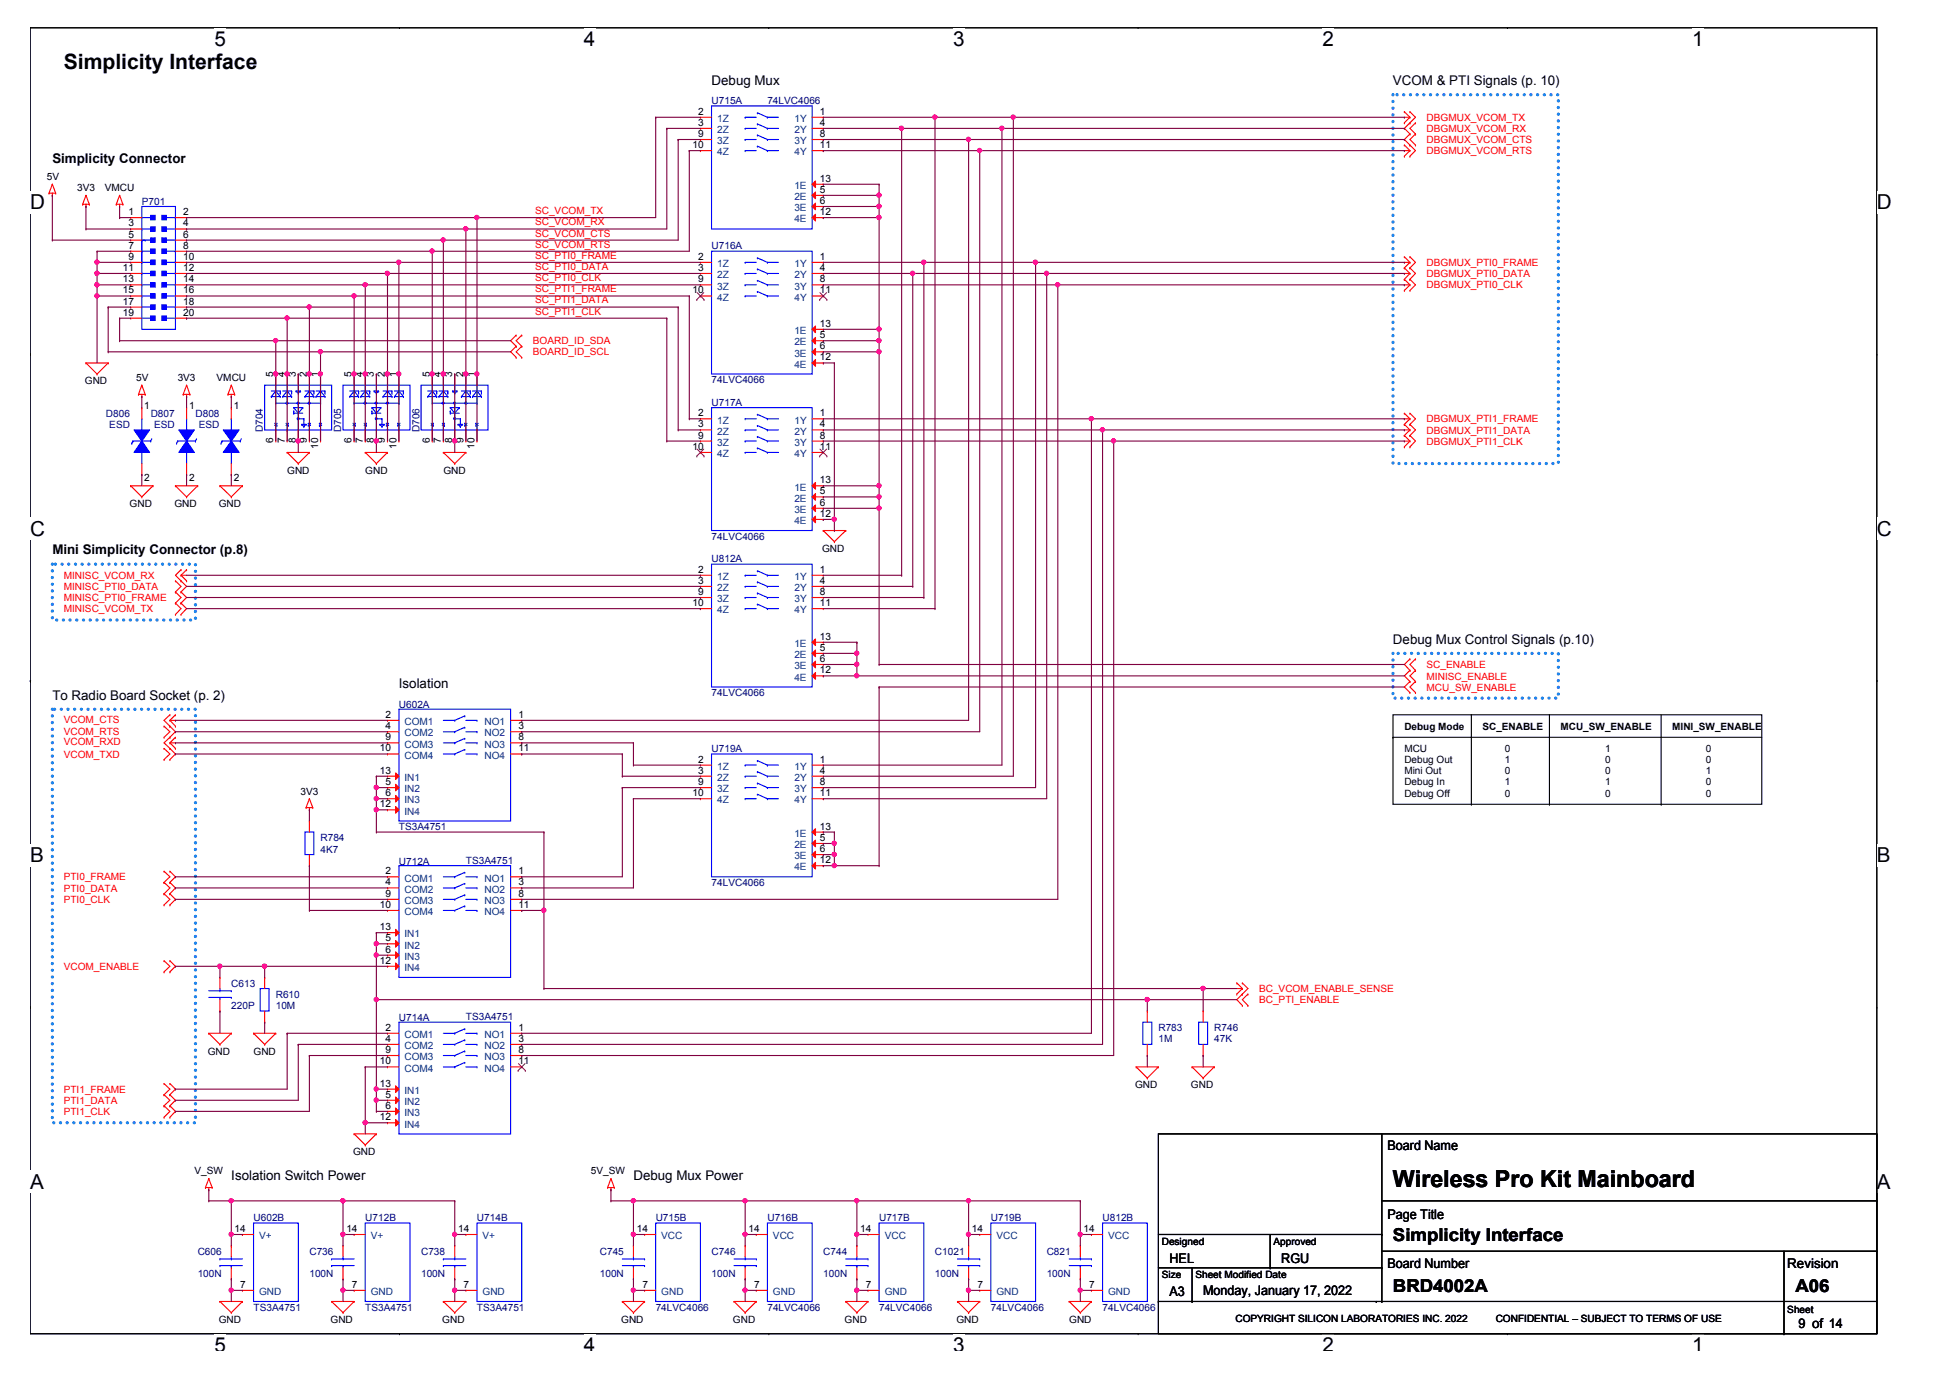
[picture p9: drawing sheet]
<svg xmlns="http://www.w3.org/2000/svg" width="297mm" height="210mm" viewBox="0 0 297 210" stroke-linecap="round" stroke-linejoin="round" font-family="sans-serif">
<defs><g id="words">
<text font-size="3.6" x="212.2" y="180.8">Wireless Pro Kit Mainboard</text>
<text font-size="3.2" x="9.7" y="10.6">Simplicity Interface</text>
<g font-size="3.1">
<text x="32.7" y="7">5</text>
<text x="89" y="7">4</text>
<text x="145.2" y="7">3</text>
<text x="201.5" y="7">2</text>
<text x="257.7" y="7">1</text>
<text x="4.6" y="31.9">D</text>
<text x="285.9" y="31.9">D</text>
<text x="4.6" y="81.6">C</text>
<text x="285.9" y="81.6">C</text>
<text x="4.6" y="131.3">B</text>
<text x="285.9" y="131.3">B</text>
<text x="4.6" y="181.1">A</text>
<text x="285.9" y="181.1">A</text>
<text x="32.7" y="206">5</text>
<text x="89" y="206">4</text>
<text x="145.2" y="206">3</text>
<text x="201.5" y="206">2</text>
<text x="257.7" y="206">1</text>
</g>
<g font-size="2.7">
<text x="212.2" y="189">Simplicity Interface</text>
<text x="212.2" y="196.8">BRD4002A</text>
<text x="273.5" y="196.8">A06</text>
</g>
<g font-size="2">
<text x="108.4" y="13">Debug Mux</text>
<text x="212.2" y="13">VCOM &amp; PTI Signals (p. 10)</text>
<text x="8" y="24.8">Simplicity Connector</text>
<text x="8" y="84.4">Mini Simplicity Connector (p.8)</text>
<text x="212.2" y="98">Debug Mux Control Signals (p.10)</text>
<text x="8" y="106.6">To Radio Board Socket (p. 2)</text>
<text x="60.8" y="104.9">Isolation</text>
<text x="35.2" y="179.7">Isolation Switch Power</text>
<text x="96.5" y="179.7">Debug Mux Power</text>
<text x="211.3" y="175.1">Board Name</text>
<text x="211.3" y="185.7">Page Title</text>
<text x="178.2" y="197.4">A3</text>
<text x="178.2" y="192.3">HEL</text>
<text x="183.3" y="197.2">Monday, January 17, 2022</text>
<text x="195.2" y="192.3">RGU</text>
<text x="211.3" y="193.2">Board Number</text>
<text x="272.3" y="193.2">Revision</text>
<text x="274" y="202.4">9 of 14</text>
</g>
<g font-size="1.5">
<text x="106.4" y="17.5">2</text>
<text x="124.9" y="17.5">1</text>
<text x="105.5" y="22.6">10</text>
<text x="106.4" y="19.2">3</text>
<text x="106.4" y="20.9">9</text>
<text x="124.9" y="19.2">4</text>
<text x="124.9" y="20.9">8</text>
<text x="124.9" y="22.6">11</text>
<text x="7.1" y="27.4">5V</text>
<text x="11.7" y="29.1">3V3</text>
<text x="16" y="29.1">VMCU</text>
<text x="124.9" y="27.7">13</text>
<text x="124.9" y="29.4">5</text>
<text x="19.6" y="32.8">1</text>
<text x="19.6" y="34.5">3</text>
<text x="27.9" y="32.8">2</text>
<text x="27.9" y="34.5">4</text>
<text x="124.9" y="31.1">6</text>
<text x="124.9" y="32.8">12</text>
<text x="18.7" y="41.3">11</text>
<text x="19.6" y="36.2">5</text>
<text x="19.6" y="39.6">9</text>
<text x="19.6" y="37.9">7</text>
<text x="27.9" y="37.9">8</text>
<text x="27.9" y="36.2">6</text>
<text x="27.9" y="39.6">10</text>
<text x="27.9" y="41.3">12</text>
<text x="106.4" y="39.6">2</text>
<text x="106.4" y="41.3">3</text>
<text x="124.9" y="39.6">1</text>
<text x="124.9" y="41.3">4</text>
<text x="18.7" y="43">13</text>
<text x="18.7" y="44.7">15</text>
<text x="18.7" y="46.4">17</text>
<text x="27.9" y="43">14</text>
<text x="27.9" y="44.7">16</text>
<text x="27.9" y="46.4">18</text>
<text x="105.5" y="44.7">10</text>
<text x="106.4" y="43">9</text>
<text x="124.9" y="43">8</text>
<text x="124.9" y="44.7">11</text>
<text x="18.7" y="48.1">19</text>
<text x="27.9" y="48.1">20</text>
<text x="124.9" y="49.8">13</text>
<text x="124.9" y="51.5">5</text>
<text x="124.9" y="53.2">6</text>
<text x="12.9" y="58.5">GND</text>
<text x="20.8" y="58">5V</text>
<text x="27.1" y="58">3V3</text>
<text x="33" y="58">VMCU</text>
<text x="41.6" y="57.5" transform="rotate(-90 41.6 57.5)">5</text>
<text x="43.4" y="57.5" transform="rotate(-90 43.4 57.5)">4</text>
<text x="45.1" y="57.5" transform="rotate(-90 45.1 57.5)">3</text>
<text x="46.8" y="57.5" transform="rotate(-90 46.8 57.5)">2</text>
<text x="48.4" y="57.5" transform="rotate(-90 48.4 57.5)">1</text>
<text x="53.6" y="57.5" transform="rotate(-90 53.6 57.5)">5</text>
<text x="55.3" y="57.5" transform="rotate(-90 55.3 57.5)">4</text>
<text x="57" y="57.5" transform="rotate(-90 57 57.5)">3</text>
<text x="58.6" y="57.5" transform="rotate(-90 58.6 57.5)">2</text>
<text x="60.4" y="57.5" transform="rotate(-90 60.4 57.5)">1</text>
<text x="65.5" y="57.5" transform="rotate(-90 65.5 57.5)">5</text>
<text x="67.2" y="57.5" transform="rotate(-90 67.2 57.5)">4</text>
<text x="68.9" y="57.5" transform="rotate(-90 68.9 57.5)">3</text>
<text x="70.6" y="57.5" transform="rotate(-90 70.6 57.5)">2</text>
<text x="72.3" y="57.5" transform="rotate(-90 72.3 57.5)">1</text>
<text x="124.9" y="54.9">12</text>
<text x="22" y="62.3">1</text>
<text x="28.8" y="62.3">1</text>
<text x="35.6" y="62.3">1</text>
<text x="106.4" y="63.4">2</text>
<text x="106.4" y="65.1">3</text>
<text x="124.9" y="63.4">1</text>
<text x="124.9" y="65.1">4</text>
<text x="41.6" y="67.5" transform="rotate(-90 41.6 67.5)">6</text>
<text x="43.4" y="67.5" transform="rotate(-90 43.4 67.5)">7</text>
<text x="45.1" y="67.5" transform="rotate(-90 45.1 67.5)">8</text>
<text x="46.8" y="67.5" transform="rotate(-90 46.8 67.5)">9</text>
<text x="48.4" y="68.4" transform="rotate(-90 48.4 68.4)">10</text>
<text x="53.6" y="67.5" transform="rotate(-90 53.6 67.5)">6</text>
<text x="55.3" y="67.5" transform="rotate(-90 55.3 67.5)">7</text>
<text x="57" y="67.5" transform="rotate(-90 57 67.5)">8</text>
<text x="58.6" y="67.5" transform="rotate(-90 58.6 67.5)">9</text>
<text x="60.4" y="68.4" transform="rotate(-90 60.4 68.4)">10</text>
<text x="65.5" y="67.5" transform="rotate(-90 65.5 67.5)">6</text>
<text x="67.2" y="67.5" transform="rotate(-90 67.2 67.5)">7</text>
<text x="68.9" y="67.5" transform="rotate(-90 68.9 67.5)">8</text>
<text x="70.6" y="67.5" transform="rotate(-90 70.6 67.5)">9</text>
<text x="72.3" y="68.4" transform="rotate(-90 72.3 68.4)">10</text>
<text x="105.5" y="68.5">10</text>
<text x="106.4" y="66.8">9</text>
<text x="124.9" y="66.8">8</text>
<text x="124.9" y="68.5">11</text>
<text x="19.7" y="77.3">GND</text>
<text x="22" y="73.2">2</text>
<text x="26.6" y="77.3">GND</text>
<text x="28.8" y="73.2">2</text>
<text x="33.3" y="77.3">GND</text>
<text x="35.6" y="73.2">2</text>
<text x="43.7" y="72.2">GND</text>
<text x="55.6" y="72.2">GND</text>
<text x="67.5" y="72.2">GND</text>
<text x="124.9" y="73.6">13</text>
<text x="124.9" y="75.3">5</text>
<text x="124.9" y="77">6</text>
<text x="124.9" y="78.7">12</text>
<text x="106.4" y="87.2">2</text>
<text x="106.4" y="88.9">3</text>
<text x="124.9" y="87.2">1</text>
<text x="124.9" y="88.9">4</text>
<text x="125.2" y="84.1">GND</text>
<text x="105.5" y="92.3">10</text>
<text x="106.4" y="90.6">9</text>
<text x="124.9" y="90.6">8</text>
<text x="124.9" y="92.3">11</text>
<text x="124.9" y="97.5">13</text>
<text x="124.9" y="99.1">5</text>
<text x="124.9" y="100.8">6</text>
<text x="124.9" y="102.6">12</text>
<text x="58.7" y="109.3">2</text>
<text x="58.7" y="111.1">4</text>
<text x="58.7" y="112.8">9</text>
<text x="79" y="111.1">3</text>
<text x="79" y="112.8">8</text>
<text x="79" y="109.3">1</text>
<text x="213.9" y="111.2">Debug Mode</text>
<text x="225.8" y="111.2">SC_ENABLE</text>
<text x="237.7" y="111.2">MCU_SW_ENABLE</text>
<text x="254.7" y="111.2">MINI_SW_ENABLE</text>
<text x="57.9" y="114.5">10</text>
<text x="57.9" y="117.9">13</text>
<text x="58.7" y="119.6">5</text>
<text x="79" y="114.5">11</text>
<text x="106.4" y="116.2">2</text>
<text x="106.4" y="117.9">3</text>
<text x="106.4" y="119.6">9</text>
<text x="124.9" y="116.2">1</text>
<text x="124.9" y="117.9">4</text>
<text x="124.9" y="119.6">8</text>
<text x="213.9" y="114.6">MCU</text>
<text x="213.9" y="117.9">Mini Out</text>
<text x="213.9" y="119.6">Debug In</text>
<text x="213.9" y="116.2">Debug Out</text>
<text x="229.2" y="116.2">1</text>
<text x="229.2" y="117.9">0</text>
<text x="229.2" y="114.6">0</text>
<text x="229.2" y="119.6">1</text>
<text x="244.5" y="114.6">1</text>
<text x="244.5" y="119.6">1</text>
<text x="244.5" y="116.2">0</text>
<text x="244.5" y="117.9">0</text>
<text x="259.9" y="114.6">0</text>
<text x="259.9" y="116.2">0</text>
<text x="259.9" y="119.6">0</text>
<text x="259.9" y="117.9">1</text>
<text x="45.8" y="121">3V3</text>
<text x="57.9" y="123">12</text>
<text x="58.7" y="121.3">6</text>
<text x="105.5" y="121.3">10</text>
<text x="124.9" y="121.3">11</text>
<text x="213.9" y="121.4">Debug Off</text>
<text x="229.2" y="121.4">0</text>
<text x="244.5" y="121.4">0</text>
<text x="259.9" y="121.4">0</text>
<text x="124.9" y="126.4">13</text>
<text x="124.9" y="128.1">5</text>
<text x="124.9" y="129.8">6</text>
<text x="124.9" y="131.5">12</text>
<text x="58.7" y="133.2">2</text>
<text x="58.7" y="134.9">4</text>
<text x="58.7" y="136.6">9</text>
<text x="79" y="134.9">3</text>
<text x="79" y="136.6">8</text>
<text x="79" y="133.2">1</text>
<text x="57.9" y="138.3">10</text>
<text x="57.9" y="141.7">13</text>
<text x="58.7" y="143.4">5</text>
<text x="79" y="138.3">11</text>
<text x="57.9" y="146.8">12</text>
<text x="58.7" y="145.1">6</text>
<text x="31.6" y="160.7">GND</text>
<text x="38.6" y="160.7">GND</text>
<text x="58.7" y="157">2</text>
<text x="58.7" y="158.7">4</text>
<text x="58.7" y="160.4">9</text>
<text x="79" y="158.7">3</text>
<text x="79" y="160.4">8</text>
<text x="79" y="157">1</text>
<text x="57.9" y="162.1">10</text>
<text x="57.9" y="165.5">13</text>
<text x="58.7" y="167.2">5</text>
<text x="79" y="162.1">11</text>
<text x="172.9" y="165.8">GND</text>
<text x="181.4" y="165.8">GND</text>
<text x="57.9" y="170.6">12</text>
<text x="58.7" y="168.9">6</text>
<text x="29.6" y="178.9">V_SW</text>
<text x="53.8" y="176">GND</text>
<text x="90" y="178.9">5V_SW</text>
<text x="35.7" y="187.7">14</text>
<text x="52.8" y="187.7">14</text>
<text x="69.8" y="187.7">14</text>
<text x="97" y="187.7">14</text>
<text x="114" y="187.7">14</text>
<text x="131" y="187.7">14</text>
<text x="148.1" y="187.7">14</text>
<text x="165.1" y="187.7">14</text>
<text x="177" y="189.6">Designed</text>
<text x="194" y="189.6">Approved</text>
<text x="36.6" y="196.2">7</text>
<text x="53.6" y="196.2">7</text>
<text x="70.6" y="196.2">7</text>
<text x="97.8" y="196.2">7</text>
<text x="114.9" y="196.2">7</text>
<text x="131.9" y="196.2">7</text>
<text x="148.9" y="196.2">7</text>
<text x="165.9" y="196.2">7</text>
<text x="177" y="194.7">Size</text>
<text x="182.1" y="194.7">Sheet Modified Date</text>
<text x="33.3" y="201.5">GND</text>
<text x="50.3" y="201.5">GND</text>
<text x="67.4" y="201.5">GND</text>
<text x="94.6" y="201.5">GND</text>
<text x="111.6" y="201.5">GND</text>
<text x="128.7" y="201.5">GND</text>
<text x="145.7" y="201.5">GND</text>
<text x="162.9" y="201.5">GND</text>
<text x="188.2" y="201.3">COPYRIGHT SILICON LABORATORIES INC. 2022</text>
<text x="227.8" y="201.3">CONFIDENTIAL – SUBJECT TO TERMS OF USE</text>
<text x="272.3" y="200">Sheet</text>
</g>
<g font-size="1.5" fill="#000080">
<text x="108.4" y="15.8">U715A</text>
<text x="116.9" y="15.8">74LVC4066</text>
<text x="21.6" y="31.2">P701</text>
<text x="108.4" y="38">U716A</text>
<text x="108.4" y="58.4">74LVC4066</text>
<text x="16.1" y="63.5">D806</text>
<text x="16.7" y="65.2">ESD</text>
<text x="23" y="63.5">D807</text>
<text x="23.5" y="65.2">ESD</text>
<text x="29.8" y="63.5">D808</text>
<text x="30.3" y="65.2">ESD</text>
<text x="40.1" y="65.8" transform="rotate(-90 40.1 65.8)">D704</text>
<text x="52" y="65.8" transform="rotate(-90 52 65.8)">D705</text>
<text x="63.9" y="65.8" transform="rotate(-90 63.9 65.8)">D706</text>
<text x="108.4" y="61.8">U717A</text>
<text x="108.4" y="82.2">74LVC4066</text>
<text x="108.4" y="85.6">U812A</text>
<text x="60.8" y="107.9">U602A</text>
<text x="108.4" y="106">74LVC4066</text>
<text x="108.4" y="114.6">U719A</text>
<text x="48.8" y="128.1">R784</text>
<text x="48.8" y="129.9">4K7</text>
<text x="60.8" y="126.4">TS3A4751</text>
<text x="60.8" y="131.7">U712A</text>
<text x="71" y="131.6">TS3A4751</text>
<text x="108.4" y="135">74LVC4066</text>
<text x="35.2" y="150.3">C613</text>
<text x="35.2" y="153.7">220P</text>
<text x="42" y="152">R610</text>
<text x="42" y="153.7">10M</text>
<text x="60.8" y="155.6">U714A</text>
<text x="71" y="155.4">TS3A4751</text>
<text x="176.5" y="157.1">R783</text>
<text x="176.5" y="158.8">1M</text>
<text x="185" y="157.1">R746</text>
<text x="185" y="158.8">47K</text>
<text x="30.1" y="191.1">C606</text>
<text x="38.6" y="186">U602B</text>
<text x="47.1" y="191.1">C736</text>
<text x="55.6" y="186">U712B</text>
<text x="64.1" y="191.1">C738</text>
<text x="72.7" y="186">U714B</text>
<text x="91.4" y="191.1">C745</text>
<text x="99.9" y="186">U715B</text>
<text x="108.4" y="191.1">C746</text>
<text x="116.9" y="186">U716B</text>
<text x="125.4" y="191.1">C744</text>
<text x="133.9" y="186">U717B</text>
<text x="142.4" y="191.1">C1021</text>
<text x="150.9" y="186">U719B</text>
<text x="159.4" y="191.1">C821</text>
<text x="168" y="186">U812B</text>
<text x="30.1" y="194.5">100N</text>
<text x="47.1" y="194.5">100N</text>
<text x="64.1" y="194.5">100N</text>
<text x="91.4" y="194.5">100N</text>
<text x="108.4" y="194.5">100N</text>
<text x="125.4" y="194.5">100N</text>
<text x="142.4" y="194.5">100N</text>
<text x="159.4" y="194.5">100N</text>
<text x="38.6" y="199.6">TS3A4751</text>
<text x="55.6" y="199.6">TS3A4751</text>
<text x="72.7" y="199.6">TS3A4751</text>
<text x="99.9" y="199.6">74LVC4066</text>
<text x="116.9" y="199.6">74LVC4066</text>
<text x="133.9" y="199.6">74LVC4066</text>
<text x="150.9" y="199.6">74LVC4066</text>
<text x="168" y="199.6">74LVC4066</text>
</g>
<g font-size="1.5" fill="#004080">
<text x="109.2" y="18.6">1Z</text>
<text x="109.2" y="20.3">2Z</text>
<text x="109.2" y="22">3Z</text>
<text x="109.2" y="23.7">4Z</text>
<text x="121" y="18.6">1Y</text>
<text x="121" y="20.3">2Y</text>
<text x="121" y="22">3Y</text>
<text x="121" y="23.7">4Y</text>
<text x="121" y="28.8">1E</text>
<text x="121" y="30.5">2E</text>
<text x="121" y="32.2">3E</text>
<text x="121" y="33.9">4E</text>
<text x="109.2" y="40.7">1Z</text>
<text x="121" y="40.7">1Y</text>
<text x="109.2" y="42.4">2Z</text>
<text x="109.2" y="44.1">3Z</text>
<text x="109.2" y="45.8">4Z</text>
<text x="121" y="42.4">2Y</text>
<text x="121" y="44.1">3Y</text>
<text x="121" y="45.8">4Y</text>
<text x="121" y="50.9">1E</text>
<text x="121" y="52.6">2E</text>
<text x="121" y="54.3">3E</text>
<text x="121" y="56">4E</text>
<text x="109.2" y="64.5">1Z</text>
<text x="121" y="64.5">1Y</text>
<text x="109.2" y="66.2">2Z</text>
<text x="109.2" y="67.9">3Z</text>
<text x="109.2" y="69.6">4Z</text>
<text x="121" y="66.2">2Y</text>
<text x="121" y="67.9">3Y</text>
<text x="121" y="69.6">4Y</text>
<text x="121" y="74.7">1E</text>
<text x="121" y="76.4">2E</text>
<text x="121" y="78.1">3E</text>
<text x="121" y="79.8">4E</text>
<text x="109.2" y="88.3">1Z</text>
<text x="121" y="88.3">1Y</text>
<text x="109.2" y="90">2Z</text>
<text x="109.2" y="91.7">3Z</text>
<text x="109.2" y="93.4">4Z</text>
<text x="121" y="90">2Y</text>
<text x="121" y="91.7">3Y</text>
<text x="121" y="93.4">4Y</text>
<text x="121" y="98.6">1E</text>
<text x="121" y="100.2">2E</text>
<text x="121" y="101.9">3E</text>
<text x="121" y="103.7">4E</text>
<text x="61.6" y="110.4">COM1</text>
<text x="61.6" y="112.2">COM2</text>
<text x="61.6" y="113.9">COM3</text>
<text x="73.8" y="112.2">NO2</text>
<text x="73.8" y="113.9">NO3</text>
<text x="73.8" y="110.4">NO1</text>
<text x="61.6" y="115.6">COM4</text>
<text x="61.6" y="119">IN1</text>
<text x="73.8" y="115.6">NO4</text>
<text x="109.2" y="117.3">1Z</text>
<text x="109.2" y="119">2Z</text>
<text x="121" y="117.3">1Y</text>
<text x="121" y="119">2Y</text>
<text x="61.6" y="120.7">IN2</text>
<text x="61.6" y="122.4">IN3</text>
<text x="61.6" y="124.1">IN4</text>
<text x="109.2" y="120.7">3Z</text>
<text x="109.2" y="122.4">4Z</text>
<text x="121" y="120.7">3Y</text>
<text x="121" y="122.4">4Y</text>
<text x="121" y="127.5">1E</text>
<text x="121" y="129.2">2E</text>
<text x="121" y="130.9">3E</text>
<text x="61.6" y="134.3">COM1</text>
<text x="61.6" y="136">COM2</text>
<text x="61.6" y="137.7">COM3</text>
<text x="73.8" y="136">NO2</text>
<text x="73.8" y="137.7">NO3</text>
<text x="73.8" y="134.3">NO1</text>
<text x="121" y="132.6">4E</text>
<text x="61.6" y="139.4">COM4</text>
<text x="61.6" y="142.8">IN1</text>
<text x="73.8" y="139.4">NO4</text>
<text x="61.6" y="144.5">IN2</text>
<text x="61.6" y="146.2">IN3</text>
<text x="61.6" y="147.9">IN4</text>
<text x="61.6" y="158.1">COM1</text>
<text x="61.6" y="159.8">COM2</text>
<text x="61.6" y="161.5">COM3</text>
<text x="73.8" y="159.8">NO2</text>
<text x="73.8" y="161.5">NO3</text>
<text x="73.8" y="158.1">NO1</text>
<text x="61.6" y="163.2">COM4</text>
<text x="61.6" y="166.6">IN1</text>
<text x="73.8" y="163.2">NO4</text>
<text x="61.6" y="168.3">IN2</text>
<text x="61.6" y="170">IN3</text>
<text x="61.6" y="171.7">IN4</text>
<text x="39.5" y="188.8">V+</text>
<text x="56.5" y="188.8">V+</text>
<text x="73.5" y="188.8">V+</text>
<text x="100.7" y="188.8">VCC</text>
<text x="117.7" y="188.8">VCC</text>
<text x="134.8" y="188.8">VCC</text>
<text x="151.8" y="188.8">VCC</text>
<text x="168.8" y="188.8">VCC</text>
<text x="39.5" y="197.3">GND</text>
<text x="56.5" y="197.3">GND</text>
<text x="73.5" y="197.3">GND</text>
<text x="100.7" y="197.3">GND</text>
<text x="117.7" y="197.3">GND</text>
<text x="134.8" y="197.3">GND</text>
<text x="151.8" y="197.3">GND</text>
<text x="168.8" y="197.3">GND</text>
</g>
<g font-size="1.5" fill="#f00">
<text x="217.3" y="20.1">DBGMUX_VCOM_RX</text>
<text x="217.3" y="18.4">DBGMUX_VCOM_TX</text>
<text x="217.3" y="21.8">DBGMUX_VCOM_CTS</text>
<text x="217.3" y="23.5">DBGMUX_VCOM_RTS</text>
<text x="81.5" y="32.6">SC_VCOM_TX</text>
<text x="81.5" y="34.3">SC_VCOM_RX</text>
<text x="81.5" y="39.4">SC_PTI0_FRAME</text>
<text x="81.5" y="41.1">SC_PTI0_DATA</text>
<text x="81.5" y="36">SC_VCOM_CTS</text>
<text x="81.5" y="37.7">SC_VCOM_RTS</text>
<text x="217.3" y="40.5">DBGMUX_PTI0_FRAME</text>
<text x="81.5" y="42.8">SC_PTI0_CLK</text>
<text x="81.5" y="44.5">SC_PTI1_FRAME</text>
<text x="81.5" y="47.9">SC_PTI1_CLK</text>
<text x="81.5" y="46.2">SC_PTI1_DATA</text>
<text x="217.3" y="42.2">DBGMUX_PTI0_DATA</text>
<text x="217.3" y="43.9">DBGMUX_PTI0_CLK</text>
<text x="81.2" y="52.5">BOARD_ID_SDA</text>
<text x="81.2" y="54.1">BOARD_ID_SCL</text>
<text x="217.3" y="64.3">DBGMUX_PTI1_FRAME</text>
<text x="217.3" y="66">DBGMUX_PTI1_DATA</text>
<text x="217.3" y="67.7">DBGMUX_PTI1_CLK</text>
<text x="9.7" y="88.2">MINISC_VCOM_RX</text>
<text x="9.7" y="89.9">MINISC_PTI0_DATA</text>
<text x="9.7" y="91.6">MINISC_PTI0_FRAME</text>
<text x="9.7" y="93.3">MINISC_VCOM_TX</text>
<text x="217.3" y="101.8">SC_ENABLE</text>
<text x="217.3" y="105.2">MCU_SW_ENABLE</text>
<text x="217.3" y="103.5">MINISC_ENABLE</text>
<text x="9.7" y="113.5">VCOM_RXD</text>
<text x="9.7" y="110.1">VCOM_CTS</text>
<text x="9.7" y="112">VCOM_RTS</text>
<text x="9.7" y="115.4">VCOM_TXD</text>
<text x="9.7" y="134.1">PTI0_FRAME</text>
<text x="9.7" y="135.8">PTI0_DATA</text>
<text x="9.7" y="137.5">PTI0_CLK</text>
<text x="9.7" y="147.7">VCOM_ENABLE</text>
<text x="191.8" y="152.8">BC_PTI_ENABLE</text>
<text x="191.8" y="151.1">BC_VCOM_ENABLE_SENSE</text>
<text x="9.7" y="166.5">PTI1_FRAME</text>
<text x="9.7" y="168.1">PTI1_DATA</text>
<text x="9.7" y="169.8">PTI1_CLK</text>
</g>
</g></defs>
<path d="M4.6 4.2h281.3v199h-281.3z" fill="none" stroke="#000" stroke-width=".17"/>
<g fill="#fff">
<path d="M32.7 4.2h1.7v3.5h-1.7z"/>
<path d="M32.7 203.2h1.7v2.5h-1.7z"/>
</g>
<path d="M60.8 4.2h.1M60.8 203.2h.1" fill="none" stroke="#000" stroke-width=".17"/>
<g fill="#fff">
<path d="M89 4.2h1.7v3.5h-1.7z"/>
<path d="M89 203.2h1.7v2.5h-1.7z"/>
</g>
<path d="M117.1 4.2h.1M117.1 203.2h.1" fill="none" stroke="#000" stroke-width=".17"/>
<g fill="#fff">
<path d="M145.2 4.2h1.8v3.5h-1.8z"/>
<path d="M145.2 203.2h1.8v2.5h-1.8z"/>
</g>
<path d="M173.4 4.2h.1M173.4 203.2h.1" fill="none" stroke="#000" stroke-width=".17"/>
<g fill="#fff">
<path d="M201.5 4.2h1.7v3.5h-1.7z"/>
<path d="M201.5 203.2h1.7v2.5h-1.7z"/>
</g>
<path d="M229.6 4.2h.1M229.6 203.2h.1" fill="none" stroke="#000" stroke-width=".17"/>
<g fill="#fff">
<path d="M257.7 4.2h1.8v3.5h-1.8z"/>
<path d="M257.7 203.2h1.8v2.5h-1.8z"/>
<path d="M4.6 29.1h2.2v3.5h-2.2z"/>
<path d="M285.9 29.1h2.2v3.5h-2.2z"/>
<path d="M4.6 78.8h2.2v3.5h-2.2z"/>
<path d="M285.9 78.8h2.2v3.5h-2.2z"/>
</g>
<path d="M4.6 53.9h.1M285.9 53.9h.1" fill="none" stroke="#000" stroke-width=".17"/>
<g fill="#fff">
<path d="M4.6 128.5h2.1v3.5h-2.1z"/>
<path d="M285.9 128.5h2.1v3.5h-2.1z"/>
</g>
<path d="M4.6 103.7h.1M285.9 103.7h.1" fill="none" stroke="#000" stroke-width=".17"/>
<path d="M4.6 103.7h.1M285.9 103.7h.1" fill="none" stroke="#000" stroke-width=".15"/>
<g fill="#fff">
<path d="M4.6 178.3h2.1v3.4h-2.1z"/>
<path d="M285.9 178.3h2.1v3.4h-2.1z"/>
</g>
<g fill="none" stroke="#000" stroke-width=".17">
<path d="M212.2 108.9h56.2v13.6h-56.2zM212.2 112.3h.1M212.2 112.3h56.2M224.1 108.9v13.6M236 108.9v13.6M253 108.9v13.6M224.1 122.5h.1M236 122.5h.1M253 122.5h.1M4.6 153.4h.1M285.9 153.4h.1M176.5 172.7h109.4v30.5h-109.4z"/>
<path d="M210.5 172.7v25.5M176.5 198.2h.1M176.5 198.2h109.4M176.5 193.1h34M176.5 188h34M181.6 198.2h.1M181.6 193.1v5.1M193.5 193.1h.1M193.5 188v5.1M209.6 198.2h.1M210.5 198.2h.1M210.5 193.1h.1"/>
<path d="M210.5 188h.1M210.5 182.9h75.4M210.5 190.6h75.4M271.8 190.6v12.6M285.9 182.9h.1M285.9 190.6h.1M271.8 203.2h.1"/>
</g>
<path d="M212.2 14.4h25.2v56.2h-25.2zM8 85.9h21.8v8.5h-21.8zM212.2 99.5h25.2v6.8h-25.2zM8 108h21.8v63h-21.8z" fill="none" stroke="#0080ff" stroke-width=".51" stroke-dasharray="0 1"/>
<g fill="none" stroke="#f00" stroke-width=".17">
<path d="M213.9 18.7h.1M213.9 17h.1M213.9 17l.9 .9M213.9 17.9h.9M214.8 18.7h.1M214.8 17h.1M214.8 17.9h.1M214.8 17l.8 .9-1.7 1.7 .9 .8M214.8 17.9l-.9 .8M215.6 18.7h.1M215.6 18.7l-.8 .9 .8 .8M7.5 29.4h.1"/>
<path d="M7.5 29.4h1M8 29.8h.1M8 28.1h.1M8 29.4v.4M8 28.1l-.5 1.3M8 28.1l.5 1.3M8.5 29.4h.1M12.6 31.1h.1M12.6 31.1h1M13.1 31.5h.1M13.1 29.8h.1M13.1 31.1v.4"/>
<path d="M13.1 29.8l-.5 1.3M13.1 29.8l.5 1.3M13.6 31.1h.1M17.7 31.1h.1M17.7 31.1h1M18.2 31.5h.1M18.2 29.8h.1M18.2 31.1v.4M18.2 29.8l-.5 1.3M18.2 29.8l.5 1.3M18.7 31.1h.1M213.9 39.1h.1"/>
<path d="M213.9 23.8h.1M213.9 22.1h.1M213.9 39.1l.9 .9M213.9 40h.9M213.9 22.1l.9 .8M213.9 22.9h.9M214.8 20.4h.1M214.8 39.1h.1M214.8 40h.1M214.8 22.1h.1M214.8 23.8h.1M214.8 22.9h.1"/>
<path d="M214.8 39.1l.8 .9-.8 .8M214.8 40l-.9 .8M214.8 20.4l-.9 .9 1.7 1.6-.8 .9M214.8 22.9l-.9 .9M215.6 20.4h.1M215.6 22.1h.1M215.6 20.4l-.8 .9 .8 .8M13.1 55.3h.1M13.1 55.3h3.4M13.1 55.3l1.7 1.7M14.8 57h.1M16.5 55.3h.1"/>
<path d="M16.5 55.3l-1.7 1.7M21.6 58.7h.1M21.6 58.7l-.5 1.4M21.6 58.7l.5 1.4M28.4 58.7h.1M28.4 58.7l-.5 1.4M28.4 58.7l.5 1.4M35.2 58.7h.1M35.2 58.7l-.5 1.4M35.2 58.7l.5 1.4M78.6 54.4h.1M78.6 52.7h.1"/>
<path d="M78.6 51.1h.1M78.6 52.7l-.8 .9 .8 .8M78.6 51.1l-.8 .8 .8 .8M79.5 54.4h.1M79.5 52.7h.1M79.5 51.1h.1M79.5 52.7l-.9 .9 .9 .8M79.5 51.1l-.9 .8 .9 .8M213.9 40.8h.1M213.9 42.5h.1M213.9 44.2h.1M213.9 40.8l.9 .9"/>
<path d="M213.9 41.7h.9M213.9 42.5l.9 .9M213.9 43.4h.9M214.8 40.8h.1M214.8 42.5h.1M214.8 41.7h.1M214.8 44.2h.1M214.8 43.4h.1M214.8 40.8l.8 .9-.8 .8M214.8 41.7l-.9 .8M214.8 42.5l.8 .9-.8 .8M214.8 43.4l-.9 .8"/>
<path d="M19.9 74h.1M19.9 74h3.4M19.9 74l1.7 1.7M21.1 60.1h.1M21.1 60.1h1M21.6 75.7h.1M21.6 60.4h.1M21.6 60.1v.3M22.1 60.1h.1M23.3 74h.1M23.3 74l-1.7 1.7M26.7 74h.1"/>
<path d="M26.7 74h3.4M26.7 74l1.7 1.7M27.9 60.1h.1M27.9 60.1h1M28.4 75.7h.1M28.4 60.4h.1M28.4 60.1v.3M28.9 60.1h.1M30.1 74h.1M30.1 74l-1.7 1.7M33.5 74h.1M33.5 74h3.4"/>
<path d="M33.5 74l1.7 1.7M34.7 60.1h.1M34.7 60.1h1M35.2 75.7h.1M35.2 60.4h.1M35.2 60.1v.3M35.7 60.1h.1M36.9 74h.1M36.9 74l-1.7 1.7M43.7 68.9h.1M43.7 68.9h3.4M43.7 68.9l1.7 1.7"/>
<path d="M45.4 70.6h.1M47.1 68.9h.1M47.1 68.9l-1.7 1.7M55.6 68.9h.1M55.6 68.9h3.4M55.6 68.9l1.7 1.7M57.3 70.6h.1M59 68.9h.1M59 68.9l-1.7 1.7M67.5 68.9h.1M67.5 68.9h3.5M67.5 68.9l1.8 1.7"/>
<path d="M69.3 70.6h.1M71 68.9h.1M71 68.9l-1.7 1.7M213.9 64.6h.1M213.9 62.9h.1M213.9 66.3h.1M213.9 68.1h.1M213.9 62.9l.9 .9M213.9 63.8h.9M213.9 64.6l.9 .9M213.9 65.5h.9M213.9 66.3l.9 .9"/>
<path d="M213.9 67.2h.9M214.8 64.6h.1M214.8 62.9h.1M214.8 63.8h.1M214.8 66.3h.1M214.8 65.5h.1M214.8 68.1h.1M214.8 67.2h.1M214.8 62.9l.8 .9-.8 .8M214.8 63.8l-.9 .8M214.8 64.6l.8 .9-.8 .8M214.8 65.5l-.9 .8"/>
<path d="M214.8 66.3l.8 .9-.8 .9M214.8 67.2l-.9 .9M26.7 90.2h.1M26.7 91.9h.1M26.7 88.5h.1M26.7 93.6h.1M26.7 90.2l.9 .8-.9 .9M26.7 88.5l.9 .8-.9 .9M26.7 91.9l.9 .8-.9 .9M27.6 90.2h.1M27.6 91.9h.1M27.6 88.5h.1"/>
<path d="M27.6 86.8h.1M27.6 87.6h.1M27.6 93.6h.1M27.6 90.2l.8 .8-.8 .9M27.6 86.8l-.9 .8 1.7 1.7-.8 .9M27.6 87.6l.8 .9M27.6 87.6h.8M27.6 91.9l.8 .8-.8 .9M28.4 88.5h.1M28.4 86.8h.1M28.4 86.8l-.8 .8M125.4 80.8h.1"/>
<path d="M125.4 80.8h3.4M125.4 80.8l1.7 1.7M127.1 82.5h.1M128.8 80.8h.1M128.8 80.8l-1.7 1.7M25 114h.1M25 115.7h.1M25 110.6h.1M25 112.3h.1M25 114l.9 .8-.9 .9M25 110.6l.9 .9-.9 .8M25.9 114h.1"/>
<path d="M25.9 115.7h.1M25.9 112.3h.1M25.9 113.2h.1M25.9 110.6h.1M25.9 108.9h.1M25.9 109.7h.1M25.9 114l.8 .8-.8 .9M25.9 112.3l-.9 .9 .9 .8M25.9 113.2l.8 .8M25.9 113.2h.8M25.9 108.9l-.9 .8 1.7 1.8-.8 .8M25.9 109.7l.8 .9"/>
<path d="M25.9 109.7h.8M26.7 114h.1M26.7 112.3h.1M26.7 110.6h.1M26.7 108.9h.1M26.7 112.3l-.8 .9M26.7 108.9l-.8 .8M214.8 100.4h.1M214.8 102.1h.1M214.8 103.8h.1M214.8 105.5h.1M214.8 100.4l-.9 .8 .9 .9"/>
<path d="M214.8 103.8l-.9 .8 .9 .9M214.8 102.1l-.9 .9 .9 .8M215.6 100.4h.1M215.6 102.1h.1M215.6 103.8h.1M215.6 105.5h.1M215.6 100.4l-.8 .8 .8 .9M215.6 103.8l-.8 .8 .8 .9M215.6 102.1l-.8 .9 .8 .8M25 132.7h.1M25 134.4h.1M25 136.1h.1"/>
<path d="M25 137.8h.1M25 132.7l.9 .9-.9 .8M25 134.4l.9 .9-.9 .8M25 136.1l.9 .9-.9 .8M25.9 132.7h.1M25.9 134.4h.1M25.9 136.1h.1M25.9 137.8h.1M25.9 132.7l.8 .9-.8 .8M25.9 134.4l.8 .9-.8 .8M25.9 136.1l.8 .9-.8 .8M46.6 123h.1"/>
<path d="M46.6 123h1M47.1 123.4h.1M47.1 121.7h.1M47.1 123v.4M47.1 121.7l.5 1.3M47.1 121.7l-.5 1.3M47.6 123h.1M25 146.3h.1M25 148h.1M25 146.3l.9 .9-.9 .8M25.9 146.3h.1M25.9 148h.1"/>
<path d="M25.9 146.3l.8 .9-.8 .8M31.8 157.4h.1M31.8 157.4h3.4M31.8 157.4l1.7 1.7M33.5 159.1h.1M35.2 157.4h.1M35.2 157.4l-1.7 1.7M38.6 157.4h.1M38.6 157.4h3.4M38.6 157.4l1.7 1.7M40.3 159.1h.1M42 157.4h.1"/>
<path d="M42 157.4l-1.7 1.7M188.4 151.4h.1M188.4 149.7h.1M188.4 149.7l.8 .9M188.4 150.6h.8M189.2 153.2h.1M189.2 151.4h.1M189.2 149.7h.1M189.2 150.6h.1M189.2 149.7l.9 .9-1.7 1.7 .8 .9M189.2 150.6l-.8 .8M190.1 153.2h.1"/>
<path d="M190.1 151.4h.1M190.1 151.4l-.9 .9 .9 .9M25 165.1h.1M25 166.8h.1M25 168.4h.1M25 170.2h.1M25 165.1l.9 .8-.9 .9M25 166.8l.9 .8-.9 .8M25 168.4l.9 .9-.9 .9M25.9 165.1h.1M25.9 166.8h.1M25.9 168.4h.1"/>
<path d="M25.9 170.2h.1M25.9 165.1l.8 .8-.8 .9M25.9 166.8l.8 .8-.8 .8M25.9 168.4l.8 .9-.8 .9M31.8 179.5h.1M31.8 179.5l-.5 1.4M31.8 179.5l.5 1.4M53.9 172.7h.1M53.9 172.7l1.7 1.7M53.9 172.7h3.4M55.6 174.4h.1M57.3 172.7h.1"/>
<path d="M57.3 172.7l-1.7 1.7M93.1 179.5h.1M93.1 179.5l.5 1.4M93.1 179.5l-.5 1.4M173.1 162.5h.1M173.1 162.5h3.4M173.1 162.5l1.7 1.7M174.8 164.2h.1M176.5 162.5h.1M176.5 162.5l-1.7 1.7M181.6 162.5h.1M181.6 162.5h3.4"/>
<path d="M181.6 162.5l1.7 1.7M183.3 164.2h.1M185 162.5h.1M185 162.5l-1.7 1.7M31.3 180.9h.1M31.3 180.9h1M31.8 181.2h.1M31.8 180.9v.3M32.3 180.9h.1M33.5 198.2h.1M33.5 198.2h3.4M33.5 198.2l1.7 1.7"/>
<path d="M35.2 199.9h.1M36.9 198.2h.1M36.9 188h.1M36.9 196.6h.1M36.9 198.2l-1.7 1.7M36.9 188h1.7M36.9 196.6h1.7M50.5 198.2h.1M50.5 198.2h3.4M50.5 198.2l1.8 1.7M52.3 199.9h.1M53.9 198.2h.1"/>
<path d="M53.9 198.2l-1.6 1.7M67.5 198.2h.1M67.5 198.2h3.5M67.5 198.2l1.8 1.7M69.3 199.9h.1M71 198.2h.1M71 198.2l-1.7 1.7M92.6 180.9h.1M92.6 180.9h1M93.1 181.2h.1M93.1 180.9v.3M93.6 180.9h.1"/>
<path d="M94.8 198.2h.1M94.8 198.2h3.4M94.8 198.2l1.7 1.7M96.5 199.9h.1M98.2 198.2h.1M98.2 198.2l-1.7 1.7M111.8 198.2h.1M111.8 198.2h3.4M111.8 198.2l1.7 1.7M113.5 199.9h.1M115.2 198.2h.1M115.2 198.2l-1.7 1.7"/>
<path d="M128.8 198.2h.1M128.8 198.2h3.4M128.8 198.2l1.7 1.7M130.5 199.9h.1M132.2 198.2h.1M132.2 198.2l-1.7 1.7M145.9 198.2h.1M145.9 198.2h3.3M145.9 198.2l1.6 1.7M147.5 199.9h.1M149.2 198.2h.1M149.2 198.2l-1.7 1.7"/>
<path d="M162.9 198.2h.1M162.9 198.2h3.4M162.9 198.2l1.7 1.7M164.6 199.9h.1M166.3 198.2h.1M166.3 198.2l-1.7 1.7"/>
</g>
<g fill="none" stroke="#00f" stroke-width=".17">
<path d="M52.3 58.7h10.2v6.8h-10.2zM53.3 59.6h1.3M53.9 59.6h.1M53.9 58.7v2.7M53.9 59.6l-.6 .8M53.9 59.6l.7 .8M54.6 59.6h.1M54.6 59.9h.1M54.6 59.6v.3M60.1 59.6h1.3M60.8 59.6h.1M60.8 59.6l.6 .8"/>
<path d="M60.8 59.6l-.7 .8M60.8 58.7v2.7M61.4 59.6h.1M61.4 59.9h.1M61.4 59.6v.3M53.3 60.4h.1M53.3 60.4h1.3M53.8 64.5l.3 .3M53.9 61.4h.1M53.9 65.5h.1M53.9 61.4h6.9M53.9 64.6v.9"/>
<path d="M54.1 64.8h.1M54.1 64.5h.1M54.1 64.5l-.3 .3M54.6 60.4h.1M55.5 64.5l.3 .3M55.6 65.5h.1M55.6 64.6v.9M55.8 64.5h.1M55.8 64.8h.1M55.8 64.5l-.3 .3M56.7 62.1h.1M56.7 62.9h.1"/>
<path d="M56.7 62.1h1.3M56.7 62.9h1.3M57.3 65.5h.1M58.2 63.8h.1M58.2 63.8h-.9v1.7M60.1 60.4h.1M60.1 60.4h1.3M60.8 61.4h.1M61.4 60.4h.1M38.6 186.3h6.8v11.9h-6.8z"/>
</g>
<path d="M58.9 61.3h.2v.2h-.2z" fill-rule="evenodd" fill="#00f"/>
<path d="M56.7 62.1l.6 .8M57.3 63.8h.1M57.3 62.9h.1M57.3 61.4v2.4M58 62.1h.1M58 62.1l-.7 .8M58.9 61.3h.2v.2h-.2z" fill="none" stroke="#00f" stroke-width=".17"/>
<path d="M57.2 63.7h.2v.2h-.2z" fill-rule="evenodd" fill="#00f"/>
<g fill="none" stroke="#00f" stroke-width=".17">
<path d="M55 59.6h1.3M55.6 59.6h.1M55.6 59.6l-.6 .8M55.6 58.7v2.7M55.6 59.6l.7 .8M56.3 59.6h.1M56.3 59.9h.1M56.3 59.6v.3M57 59.6h.1M57 59.6h.7M57 59.6l.3 .3M57.3 59.6h.1"/>
<path d="M57.3 59.9h.1M57.3 58.7v.9M57.7 59.6h.1M57.7 59.6l-.4 .3M58.3 59.6h1.4M59 59.6h.1M59 58.7v2.7M59 59.6l-.7 .8M59 59.6l.7 .8M59.7 59.9h.1M59.7 59.6h.1M59.7 59.6v.3"/>
<path d="M55 60.4h.1M55 60.4h1.3M55.6 61.4h.1M56.3 60.4h.1M56.7 62.6h.1M56.7 62.6v.3M57.2 63.7h.2v.2h-.2zM57.8 64.6h.1M57.8 64.6l.4 .4M57.8 64.6h.7M58.2 65h.1M58.2 64.6h.1"/>
<path d="M58.2 63.8v.8M58.3 60.4h.1M58.3 60.4h1.4M58.5 64.6h.1M58.5 64.6l-.3 .4M58.9 64.5h.1M58.9 64.8h.1M58.9 64.5l.3 .3M59 61.4h.1M59 65.5h.1M59 64.6v.9M59.2 64.5l-.3 .3"/>
<path d="M59.7 60.4h.1M60.6 64.5h.1M60.6 64.8h.1M60.6 64.5l.3 .3M60.8 65.5h.1M60.8 64.6v.9M60.9 64.5l-.3 .3"/>
</g>
<path d="M57.2 61.3h.2v.2h-.2z" fill-rule="evenodd" fill="#00f"/>
<path d="M57.2 61.3h.2v.2h-.2z" fill="none" stroke="#00f" stroke-width=".17"/>
<path d="M55.5 61.3h.2v.2h-.2z" fill-rule="evenodd" fill="#00f"/>
<g fill="none" stroke="#00f" stroke-width=".17">
<path d="M55.5 61.3h.2v.2h-.2zM108.4 85.9h15.3v18.7h-15.3zM113.5 87.6h.1M113.5 89.3h.1M113.5 91h.1M113.5 92.7h.1M113.5 87.6h1.7M113.5 89.3h1.7M113.5 91h1.7M113.5 92.7h1.7M115.4 87h.1M115.4 88.6h.1"/>
<path d="M115.4 90.3h.1M115.4 92h.1M115.4 87l1.5 .6M115.4 88.6l1.5 .7M115.4 90.3l1.5 .7M115.4 92l1.5 .7M116.9 87.6h.1M116.9 89.3h.1M116.9 91h.1M116.9 92.7h.1M116.9 87.6h1.7M116.9 89.3h1.7"/>
<path d="M116.9 91h1.7M116.9 92.7h1.7"/>
</g>
<g fill="none" stroke="#f00" stroke-width=".17">
<path d="M53.9 57h.1M53.9 57v1.7M55.6 57h.1M55.6 57v1.7M57.3 57h.1M57.3 57v1.7M59 57h.1M59 57v1.7M60.8 57h.1M60.8 57v1.7M53.9 67.2h.1M53.9 65.5v1.7"/>
<path d="M55.6 67.2h.1M55.6 65.5v1.7M57.3 67.2h.1M57.3 65.5v1.7M59 67.2h.1M59 65.5v1.7M60.8 67.2h.1M60.8 65.5v1.7M106.7 87.6h.1M106.7 87.6h1.7M123.7 87.6h1.7M125.4 87.6h.1"/>
</g>
<path d="M123.7 97.8l.5-.5v1z" fill="#f00"/>
<g fill="none" stroke="#f00" stroke-width=".17">
<path d="M106.7 89.3h.1M106.7 91h.1M106.7 92.7h.1M106.7 89.3h1.7M106.7 91h1.7M106.7 92.7h1.7M123.7 97.8l.5-.5v1zM123.7 97.8h1.7M123.7 89.3h1.7M123.7 91h1.7M123.7 92.7h1.7M125.4 97.8h.1"/>
<path d="M125.4 89.3h.1M125.4 91h.1M125.4 92.7h.1"/>
</g>
<path d="M123.7 99.5l.5-.5v1z" fill="#f00"/>
<path d="M123.7 99.5l.5-.5v1zM123.7 99.5h1.7M125.4 99.5h.1" fill="none" stroke="#f00" stroke-width=".17"/>
<path d="M123.7 101.2l.5-.5v1z" fill="#f00"/>
<path d="M123.7 101.2l.5-.5v1zM123.7 101.2h1.7M125.4 101.2h.1" fill="none" stroke="#f00" stroke-width=".17"/>
<path d="M123.7 103l.5-.6v1.1z" fill="#f00"/>
<g fill="none" stroke="#f00" stroke-width=".17">
<path d="M59 109.7h.1M59 111.5h.1M59 113.2h.1M59 114.8h.1M59 109.7h1.8M59 111.5h1.8M59 113.2h1.8M59 114.8h1.8M77.8 109.7h1.7M77.8 111.5h1.7M77.8 113.2h1.7M77.8 114.8h1.7"/>
<path d="M79.5 111.5h.1M79.5 113.2h.1M79.5 114.8h.1M79.5 109.7h.1M123.7 103l.5-.6v1.1zM123.7 103h1.7M125.4 103h.1"/>
</g>
<g fill="none" stroke="#00f" stroke-width=".17">
<path d="M60.8 108h17v17.1h-17zM67.5 109.7h1.8M67.5 111.5h1.8M67.5 113.2h1.8M67.5 114.8h1.8M69.3 109.7h.1M69.3 111.5h.1M69.3 113.2h.1M69.3 114.8h.1M70.8 109.1h.1M70.8 110.8h.1M70.8 112.5h.1"/>
<path d="M70.8 114.2h.1M70.8 109.1l-1.5 .6M70.8 110.8l-1.5 .7M70.8 112.5l-1.5 .7M70.8 114.2l-1.5 .6M71 109.7h1.7M71 111.5h1.7M71 113.2h1.7M71 114.8h1.7M72.7 109.7h.1M72.7 111.5h.1M72.7 113.2h.1"/>
<path d="M72.7 114.8h.1"/>
</g>
<path d="M60.3 117.7l.5 .5-.5 .5z" fill="#f00"/>
<path d="M59 118.2h.1M59 118.2h1.8M60.3 117.7l.5 .5-.5 .5z" fill="none" stroke="#f00" stroke-width=".17"/>
<path d="M60.3 119.5l.5 .5-.5 .5z" fill="#f00"/>
<path d="M59 120h.1M59 120h1.8M60.3 119.5l.5 .5-.5 .5z" fill="none" stroke="#f00" stroke-width=".17"/>
<path d="M60.3 121.2l.5 .5-.5 .5z" fill="#f00"/>
<path d="M59 121.7h.1M59 121.7h1.8M60.3 121.2l.5 .5-.5 .5z" fill="none" stroke="#f00" stroke-width=".17"/>
<path d="M60.3 122.9l.5 .5-.5 .5z" fill="#f00"/>
<g fill="none" stroke="#f00" stroke-width=".17">
<path d="M106.7 40h.1M106.7 40h1.7M123.7 40h1.7M125.4 40h.1M59 123.4h.1M59 123.4h1.8M60.3 122.9l.5 .5-.5 .5zM40.3 148.9h.1M40.3 155.7h.1M40.3 148.9v1.7M40.3 154v1.7M35.2 189.7h.1"/>
<path d="M35.2 194.8h.1M35.2 189.7v1.7M35.2 193.1v1.7"/>
</g>
<g fill="none" stroke="#00f" stroke-width=".17">
<path d="M108.4 38.3h15.3v18.7h-15.3zM113.5 40h.1M113.5 40h1.7M115.4 39.3h.1M115.4 39.3l1.5 .7M116.9 40h.1M116.9 40h1.7M113.5 41.7h.1M113.5 43.4h.1M113.5 45.1h.1M113.5 41.7h1.7M113.5 43.4h1.7"/>
<path d="M113.5 45.1h1.7M115.4 41h.1M115.4 42.7h.1M115.4 44.4h.1M115.4 41l1.5 .7M115.4 42.7l1.5 .7M115.4 44.4l1.5 .7M116.9 41.7h.1M116.9 43.4h.1M116.9 45.1h.1M116.9 41.7h1.7M116.9 43.4h1.7"/>
<path d="M116.9 45.1h1.7M39.6 150.6h1.4v3.4h-1.4zM33.5 191.8h.1M33.5 192.8h.1M33.5 191.8h3.4M33.5 192.8h3.4M35.2 192.8h.1M35.2 191.8h.1M35.2 191.4v.4M35.2 192.8v.3"/>
</g>
<path d="M124.2 49.7v1l-.5-.5z" fill="#f00"/>
<g fill="none" stroke="#f00" stroke-width=".17">
<path d="M106.7 41.7h.1M106.7 43.4h.1M106.7 45.1h.1M106.7 41.7h1.7M106.7 43.4h1.7M106.7 45.1h1.7M123.7 50.2h1.7M123.7 41.7h1.7M123.7 43.4h1.7M123.7 45.1h1.7M124.2 49.7v1l-.5-.5zM125.4 50.2h.1"/>
<path d="M125.4 41.7h.1M125.4 43.4h.1M125.4 45.1h.1"/>
</g>
<path d="M106.1 45.6h.1M106.2 44.6l1 1M107.2 44.6l-1.1 1M107.2 45.6h.1M124.9 45.6h.1M124.9 44.6l1.1 1M125.9 44.6l-1 1M126 45.6h.1" fill="none" stroke="#804000" stroke-width=".15"/>
<path d="M123.7 51.9l.5-.5v1z" fill="#f00"/>
<path d="M123.7 51.9l.5-.5v1zM123.7 51.9h1.7M125.4 51.9h.1" fill="none" stroke="#f00" stroke-width=".17"/>
<path d="M123.7 53.6l.5-.5v1z" fill="#f00"/>
<path d="M123.7 53.6l.5-.5v1zM123.7 53.6h1.7M125.4 53.6h.1" fill="none" stroke="#f00" stroke-width=".17"/>
<path d="M123.7 55.3l.5-.5v1z" fill="#f00"/>
<path d="M106.7 17.9h.1M106.7 17.9h1.7M123.7 17.9h1.7M125.4 17.9h.1M123.7 55.3l.5-.5v1zM123.7 55.3h1.7M125.4 55.3h.1" fill="none" stroke="#f00" stroke-width=".17"/>
<g fill="none" stroke="#00f" stroke-width=".17">
<path d="M108.4 16.1h15.3v18.8h-15.3zM113.5 17.9h.1M113.5 19.6h.1M113.5 17.9h1.7M113.5 19.6h1.7M115.4 17.2h.1M115.4 18.9h.1M115.4 17.2l1.5 .7M115.4 18.9l1.5 .7M116.9 17.9h.1M116.9 19.6h.1M116.9 17.9h1.7"/>
<path d="M116.9 19.6h1.7M113.5 21.3h.1M113.5 22.9h.1M113.5 21.3h1.7M113.5 22.9h1.7M115.4 20.6h.1M115.4 22.3h.1M115.4 20.6l1.5 .7M115.4 22.3l1.5 .6M116.9 21.3h.1M116.9 22.9h.1M116.9 21.3h1.7"/>
<path d="M116.9 22.9h1.7"/>
</g>
<path d="M123.7 28.1l.5-.5v1z" fill="#f00"/>
<g fill="none" stroke="#f00" stroke-width=".17">
<path d="M106.7 19.6h.1M106.7 19.6h1.7M123.7 19.6h1.7M125.4 19.6h.1M106.7 21.3h.1M106.7 22.9h.1M106.7 21.3h1.7M106.7 22.9h1.7M123.7 28.1l.5-.5v1zM123.7 28.1h1.7M123.7 21.3h1.7M123.7 22.9h1.7"/>
<path d="M125.4 28.1h.1M125.4 21.3h.1M125.4 22.9h.1"/>
</g>
<path d="M123.7 29.8l.5-.5v1z" fill="#f00"/>
<path d="M123.7 29.8l.5-.5v1zM123.7 29.8h1.7M125.4 29.8h.1" fill="none" stroke="#f00" stroke-width=".17"/>
<path d="M123.7 31.5l.5-.6v1.1z" fill="#f00"/>
<path d="M123.7 31.5l.5-.6v1.1zM123.7 31.5h1.7M125.4 31.5h.1" fill="none" stroke="#f00" stroke-width=".17"/>
<path d="M123.7 33.1l.5-.5v1.1z" fill="#f00"/>
<path d="M123.7 33.1l.5-.5v1.1zM123.7 33.1h1.7M125.4 33.1h.1M47.1 125.1h.1M47.1 131.9h.1M47.1 125.1v1.6M47.1 130.2v1.7M52.3 189.7h.1M52.3 194.8h.1M52.3 189.7v1.7M52.3 193.1v1.7" fill="none" stroke="#f00" stroke-width=".17"/>
<path d="M21.6 31.5h5.1v18.7h-5.1zM46.5 126.7h1.3v3.5h-1.3zM50.5 191.8h.1M50.5 192.8h.1M50.5 191.8h3.4M50.5 192.8h3.4M52.3 192.8h.1M52.3 191.8h.1M52.3 191.4v.4M52.3 192.8v.3" fill="none" stroke="#00f" stroke-width=".17"/>
<path d="M23 43.1h.6v.6h-.6z" fill-rule="evenodd" fill="#00f"/>
<path d="M21.6 43.4h.1M21.6 43.4h1.4M23 43.1h.6v.6h-.6z" fill="none" stroke="#00f" stroke-width=".17"/>
<path d="M24.7 43.1h.6v.6h-.6z" fill-rule="evenodd" fill="#00f"/>
<path d="M24.7 43.1h.6v.6h-.6zM25.3 43.4h1.4M26.7 43.4h.1" fill="none" stroke="#00f" stroke-width=".17"/>
<path d="M23 41.3h.6v.7h-.6z" fill-rule="evenodd" fill="#00f"/>
<path d="M21.6 41.7h.1M21.6 41.7h1.4M23 41.3h.6v.7h-.6z" fill="none" stroke="#00f" stroke-width=".17"/>
<path d="M24.7 41.3h.6v.7h-.6z" fill-rule="evenodd" fill="#00f"/>
<path d="M24.7 41.3h.6v.7h-.6zM25.3 41.7h1.4M26.7 41.7h.1" fill="none" stroke="#00f" stroke-width=".17"/>
<path d="M23 39.6h.6v.7h-.6z" fill-rule="evenodd" fill="#00f"/>
<path d="M21.6 40h.1M21.6 40h1.4M23 39.6h.6v.7h-.6z" fill="none" stroke="#00f" stroke-width=".17"/>
<path d="M24.7 39.6h.6v.7h-.6z" fill-rule="evenodd" fill="#00f"/>
<path d="M24.7 39.6h.6v.7h-.6zM25.3 40h1.4M26.7 40h.1" fill="none" stroke="#00f" stroke-width=".17"/>
<path d="M23 37.9h.6v.7h-.6z" fill-rule="evenodd" fill="#00f"/>
<path d="M21.6 38.3h.1M21.6 38.3h1.4M23 37.9h.6v.7h-.6z" fill="none" stroke="#00f" stroke-width=".17"/>
<path d="M24.7 37.9h.6v.7h-.6z" fill-rule="evenodd" fill="#00f"/>
<path d="M24.7 37.9h.6v.7h-.6zM25.3 38.3h1.4M26.7 38.3h.1" fill="none" stroke="#00f" stroke-width=".17"/>
<path d="M23 36.2h.6v.7h-.6z" fill-rule="evenodd" fill="#00f"/>
<path d="M21.6 36.6h.1M21.6 36.6h1.4M23 36.2h.6v.7h-.6z" fill="none" stroke="#00f" stroke-width=".17"/>
<path d="M24.7 36.2h.6v.7h-.6z" fill-rule="evenodd" fill="#00f"/>
<path d="M24.7 36.2h.6v.7h-.6zM25.3 36.6h1.4M26.7 36.6h.1" fill="none" stroke="#00f" stroke-width=".17"/>
<path d="M23 34.5h.6v.7h-.6z" fill-rule="evenodd" fill="#00f"/>
<path d="M21.6 34.9h.1M21.6 34.9h1.4M23 34.5h.6v.7h-.6z" fill="none" stroke="#00f" stroke-width=".17"/>
<path d="M23 32.8h.6v.7h-.6z" fill-rule="evenodd" fill="#00f"/>
<path d="M21.6 33.1h.1M21.6 33.1h1.4M23 32.8h.6v.7h-.6z" fill="none" stroke="#00f" stroke-width=".17"/>
<path d="M24.7 34.5h.6v.7h-.6z" fill-rule="evenodd" fill="#00f"/>
<path d="M24.7 34.5h.6v.7h-.6zM25.3 34.9h1.4M26.7 34.9h.1" fill="none" stroke="#00f" stroke-width=".17"/>
<path d="M24.7 32.8h.6v.7h-.6z" fill-rule="evenodd" fill="#00f"/>
<path d="M21.6 40h.1M22.1 36.6h.1M22.1 36.6h-.5v3.4M24.7 32.8h.6v.7h-.6zM25.3 33.1h1.4M26.7 33.1h.1" fill="none" stroke="#00f" stroke-width=".17"/>
<path d="M23 44.7h.6v.7h-.6z" fill-rule="evenodd" fill="#00f"/>
<path d="M21.6 45.1h.1M21.6 45.1h1.4M23 44.7h.6v.7h-.6z" fill="none" stroke="#00f" stroke-width=".17"/>
<path d="M24.7 44.7h.6v.7h-.6z" fill-rule="evenodd" fill="#00f"/>
<path d="M21.6 46.8h1.4M21.6 48.5h1.4M23 48.5h.1M23 46.8h.1M24.7 44.7h.6v.7h-.6zM25.3 45.1h1.4M25.3 46.8h1.4M25.3 48.5h1.4M26.7 45.1h.1M26.7 46.8h.1M26.7 48.5h.1" fill="none" stroke="#00f" stroke-width=".17"/>
<path d="M23 46.4h.6v.7h-.6z" fill-rule="evenodd" fill="#00f"/>
<path d="M23 46.4h.6v.7h-.6z" fill="none" stroke="#00f" stroke-width=".17"/>
<path d="M24.7 46.4h.6v.7h-.6z" fill-rule="evenodd" fill="#00f"/>
<path d="M24.7 46.4h.6v.7h-.6z" fill="none" stroke="#00f" stroke-width=".17"/>
<path d="M23 48.1h.6v.7h-.6z" fill-rule="evenodd" fill="#00f"/>
<path d="M23 48.1h.6v.7h-.6z" fill="none" stroke="#00f" stroke-width=".17"/>
<path d="M24.7 48.1h.6v.7h-.6z" fill-rule="evenodd" fill="#00f"/>
<g fill="none" stroke="#00f" stroke-width=".17">
<path d="M24.7 48.1h.6v.7h-.6zM64.1 58.7h10.3v6.8h-10.3zM65.2 59.6h1.3M65.8 59.6h.1M65.8 58.7v2.7M65.8 59.6l-.6 .8M65.8 59.6l.7 .8M66.5 59.6h.1M66.5 59.9h.1M66.5 59.6v.3M72 59.6h1.3M72.7 59.6h.1"/>
<path d="M72.7 59.6l.6 .8M72.7 59.6l-.7 .8M72.7 58.7v2.7M73.3 59.6h.1M73.3 59.9h.1M73.3 59.6v.3M65.2 60.4h.1M65.2 60.4h1.3M65.7 64.5l.3 .3M65.8 61.4h.1M65.8 65.5h.1M65.8 61.4h6.9"/>
<path d="M65.8 64.6v.9M66 64.8h.1M66 64.5h.1M66 64.5l-.3 .3M66.5 60.4h.1M67.4 64.5l.3 .3M67.5 65.5h.1M67.5 64.6v.9M67.7 64.5h.1M67.7 64.8h.1M67.7 64.5l-.3 .3M68.6 62.1h.1"/>
<path d="M68.6 62.9h.1M68.6 62.1h1.3M68.6 62.9h1.3M69.3 65.5h.1M70.1 63.8h.1M70.1 63.8h-.8v1.7M72 60.4h.1M72 60.4h1.3M72.7 61.4h.1M73.3 60.4h.1"/>
</g>
<g fill="none" stroke="#f00" stroke-width=".17">
<path d="M19.9 33.1h.1M19.9 34.9h.1M19.9 36.6h.1M19.9 40h.1M19.9 38.3h.1M19.9 33.1h1.7M19.9 34.9h1.7M19.9 38.3h1.7M19.9 36.6h1.7M19.9 40h1.7M26.7 33.1h1.7M26.7 34.9h1.7"/>
<path d="M26.7 38.3h1.7M26.7 36.6h1.7M26.7 40h1.7M28.4 33.1h.1M28.4 34.9h.1M28.4 38.3h.1M28.4 36.6h.1M28.4 40h.1M19.9 43.4h.1M19.9 41.7h.1M19.9 45.1h.1M19.9 46.8h.1"/>
<path d="M19.9 48.5h.1M19.9 41.7h1.7M19.9 43.4h1.7M19.9 45.1h1.7M19.9 46.8h1.7M19.9 48.5h1.7M26.7 41.7h1.7M26.7 43.4h1.7M26.7 45.1h1.7M26.7 46.8h1.7M26.7 48.5h1.7M28.4 41.7h.1"/>
<path d="M28.4 43.4h.1M28.4 45.1h.1M28.4 46.8h.1M28.4 48.5h.1"/>
</g>
<path d="M70.8 61.3h.2v.2h-.2z" fill-rule="evenodd" fill="#00f"/>
<path d="M68.6 62.1l.7 .8M69.3 63.8h.1M69.3 62.9h.1M69.3 61.4v2.4M69.9 62.1h.1M69.9 62.1l-.6 .8M70.8 61.3h.2v.2h-.2z" fill="none" stroke="#00f" stroke-width=".17"/>
<path d="M69.1 63.7h.2v.2h-.2z" fill-rule="evenodd" fill="#00f"/>
<g fill="none" stroke="#00f" stroke-width=".17">
<path d="M66.9 59.6h1.3M67.5 59.6h.1M67.5 59.6l-.6 .8M67.5 58.7v2.7M67.5 59.6l.7 .8M68.2 59.6h.1M68.2 59.9h.1M68.2 59.6v.3M68.9 59.6h.1M68.9 59.6h.7M68.9 59.6l.4 .3M69.3 59.6h.1"/>
<path d="M69.3 59.9h.1M69.3 58.7v.9M69.6 59.6h.1M69.6 59.6l-.3 .3M70.3 59.6h1.3M71 59.6h.1M71 58.7v2.7M71 59.6l-.7 .8M71 59.6l.6 .8M71.6 59.9h.1M71.6 59.6h.1M71.6 59.6v.3"/>
<path d="M66.9 60.4h.1M66.9 60.4h1.3M67.5 61.4h.1M68.2 60.4h.1M68.6 62.6h.1M68.6 62.6v.3M69.1 63.7h.2v.2h-.2zM69.8 64.6h.1M69.8 64.6l.3 .4M69.8 64.6h.7M70.1 65h.1M70.1 64.6h.1"/>
<path d="M70.1 63.8v.8M70.3 60.4h.1M70.3 60.4h1.3M70.5 64.6h.1M70.5 64.6l-.4 .4M70.8 64.5h.1M70.8 64.8h.1M70.8 64.5l.3 .3M71 61.4h.1M71 65.5h.1M71 64.6v.9M71.1 64.5l-.3 .3"/>
<path d="M71.6 60.4h.1M72.5 64.5h.1M72.5 64.8h.1M72.5 64.5l.3 .3M72.7 65.5h.1M72.7 64.6v.9M72.8 64.5l-.3 .3"/>
</g>
<path d="M69.1 61.3h.2v.2h-.2z" fill-rule="evenodd" fill="#00f"/>
<path d="M69.1 61.3h.2v.2h-.2z" fill="none" stroke="#00f" stroke-width=".17"/>
<path d="M67.4 61.3h.2v.2h-.2z" fill-rule="evenodd" fill="#00f"/>
<g fill="none" stroke="#00f" stroke-width=".17">
<path d="M67.4 61.3h.2v.2h-.2zM108.4 114.8h15.3v18.8h-15.3zM113.5 116.5h.1M113.5 118.2h.1M113.5 120h.1M113.5 116.5h1.7M113.5 118.2h1.7M113.5 120h1.7M115.4 115.9h.1M115.4 117.6h.1M115.4 119.3h.1M115.4 115.9l1.5 .6"/>
<path d="M115.4 117.6l1.5 .6M115.4 119.3l1.5 .7M116.9 116.5h.1M116.9 118.2h.1M116.9 120h.1M116.9 116.5h1.7M116.9 118.2h1.7M116.9 120h1.7M113.5 121.7h.1M113.5 121.7h1.7M115.4 121h.1M115.4 121l1.5 .7"/>
<path d="M116.9 121.7h.1M116.9 121.7h1.7M31.8 150.9h3.4M31.8 151.9h3.4M33.5 151.9h.1M33.5 150.9h.1M33.5 150.6v.3M33.5 151.9v.4M35.2 150.9h.1M35.2 151.9h.1"/>
</g>
<g fill="none" stroke="#f00" stroke-width=".17">
<path d="M65.8 57h.1M65.8 57v1.7M67.5 57h.1M67.5 57v1.7M69.3 57h.1M69.3 57v1.7M71 57h.1M71 57v1.7M72.7 57h.1M72.7 57v1.7M65.8 67.2h.1M65.8 65.5v1.7"/>
<path d="M67.5 67.2h.1M67.5 65.5v1.7M69.3 67.2h.1M69.3 65.5v1.7M71 67.2h.1M71 65.5v1.7M72.7 67.2h.1M72.7 65.5v1.7M106.7 116.5h.1M106.7 116.5h1.7M123.7 116.5h1.7M125.4 116.5h.1"/>
<path d="M33.5 148.9h.1M33.5 154h.1M33.5 148.9v1.7M33.5 152.3v1.7"/>
</g>
<path d="M124.2 126.2v1.1l-.5-.6z" fill="#f00"/>
<g fill="none" stroke="#f00" stroke-width=".17">
<path d="M106.7 118.2h.1M106.7 120h.1M106.7 118.2h1.7M106.7 120h1.7M123.7 118.2h1.7M123.7 120h1.7M125.4 118.2h.1M125.4 120h.1M106.7 121.7h.1M106.7 121.7h1.7M123.7 126.7h1.7M123.7 121.7h1.7"/>
<path d="M124.2 126.2v1.1l-.5-.6zM125.4 126.7h.1M125.4 121.7h.1"/>
</g>
<path d="M123.7 128.5l.5-.5v1z" fill="#f00"/>
<path d="M123.7 128.5l.5-.5v1zM123.7 128.5h1.7M125.4 128.5h.1" fill="none" stroke="#f00" stroke-width=".17"/>
<path d="M123.7 130.2l.5-.5v1z" fill="#f00"/>
<path d="M123.7 130.2l.5-.5v1zM123.7 130.2h1.7M125.4 130.2h.1" fill="none" stroke="#f00" stroke-width=".17"/>
<path d="M123.7 131.9l.5-.5v1z" fill="#f00"/>
<g fill="none" stroke="#f00" stroke-width=".17">
<path d="M123.7 131.9l.5-.5v1zM123.7 131.9h1.7M125.4 131.9h.1M59 157.4h.1M59 159.1h.1M59 157.4h1.8M59 159.1h1.8M77.8 157.4h1.7M77.8 159.1h1.7M79.5 159.1h.1M79.5 157.4h.1M59 160.8h.1"/>
<path d="M59 162.5h.1M59 160.8h1.8M59 162.5h1.8M77.8 160.8h1.7M77.8 162.5h1.7M79.5 160.8h.1M79.5 162.5h.1M130.5 189.7h.1M130.5 194.8h.1M130.5 189.7v1.7M130.5 193.1v1.7"/>
</g>
<g fill="none" stroke="#00f" stroke-width=".17">
<path d="M60.8 155.7h17v17h-17zM67.5 157.4h1.8M67.5 159.1h1.8M69.3 157.4h.1M69.3 159.1h.1M70.8 156.7h.1M70.8 158.4h.1M70.8 156.7l-1.5 .7M70.8 158.4l-1.5 .7M71 157.4h1.7M71 159.1h1.7M72.7 157.4h.1"/>
<path d="M72.7 159.1h.1M67.5 160.8h1.8M67.5 162.5h1.8M69.3 160.8h.1M69.3 162.5h.1M70.8 160.1h.1M70.8 161.8h.1M70.8 160.1l-1.5 .7M70.8 161.8l-1.5 .7M71 160.8h1.7M71 162.5h1.7M72.7 160.8h.1"/>
<path d="M72.7 162.5h.1M128.8 191.8h3.4M128.8 192.8h3.4M130.5 192.8h.1M130.5 191.8h.1M130.5 191.4v.4M130.5 192.8v.3M132.2 191.8h.1M132.2 192.8h.1"/>
</g>
<path d="M78.9 163.1h.1M79 162l1 1.1M80 162l-1.1 1.1M80 163.1h.1" fill="none" stroke="#804000" stroke-width=".15"/>
<path d="M60.3 165.4l.5 .5-.5 .5z" fill="#f00"/>
<path d="M59 165.9h.1M59 165.9h1.8M60.3 165.4l.5 .5-.5 .5z" fill="none" stroke="#f00" stroke-width=".17"/>
<path d="M60.3 167.1l.5 .5-.5 .5z" fill="#f00"/>
<path d="M59 167.6h.1M59 167.6h1.8M60.3 167.1l.5 .5-.5 .5z" fill="none" stroke="#f00" stroke-width=".17"/>
<path d="M60.3 168.8l.5 .5-.5 .5z" fill="#f00"/>
<path d="M59 169.3h.1M59 169.3h1.8M60.3 168.8l.5 .5-.5 .5z" fill="none" stroke="#f00" stroke-width=".17"/>
<path d="M60.3 170.5l.5 .5-.5 .5z" fill="#f00"/>
<g fill="none" stroke="#f00" stroke-width=".17">
<path d="M59 133.6h.1M59 135.3h.1M59 137h.1M59 138.7h.1M59 133.6h1.8M59 135.3h1.8M59 137h1.8M59 138.7h1.8M77.8 133.6h1.7M77.8 135.3h1.7M77.8 137h1.7M77.8 138.7h1.7"/>
<path d="M79.5 135.3h.1M79.5 137h.1M79.5 138.7h.1M79.5 133.6h.1M174.8 154h.1M174.8 154v1.7M174.8 159.1v1.7M59 171h.1M59 171h1.8M60.3 170.5l.5 .5-.5 .5zM174.8 160.8h.1M71 188h.1"/>
<path d="M71 196.6h.1M71 188h1.7M71 196.6h1.7M96.5 189.7h.1M96.5 194.8h.1M96.5 189.7v1.7M96.5 193.1v1.7M113.5 189.7h.1M113.5 194.8h.1M113.5 189.7v1.7M113.5 193.1v1.7M132.2 188h.1"/>
<path d="M132.2 196.6h.1M132.2 188h1.7M132.2 196.6h1.7M149.2 188h.1M149.2 196.6h.1M149.2 188h1.7M149.2 196.6h1.7"/>
</g>
<g fill="none" stroke="#00f" stroke-width=".17">
<path d="M60.8 131.9h17v17h-17zM67.5 133.6h1.8M67.5 135.3h1.8M67.5 137h1.8M67.5 138.7h1.8M69.3 133.6h.1M69.3 135.3h.1M69.3 137h.1M69.3 138.7h.1M70.8 132.9h.1M70.8 134.6h.1M70.8 136.3h.1"/>
<path d="M70.8 138h.1M70.8 132.9l-1.5 .7M70.8 134.6l-1.5 .7M70.8 136.3l-1.5 .7M70.8 138l-1.5 .7M71 133.6h1.7M71 135.3h1.7M71 137h1.7M71 138.7h1.7M72.7 133.6h.1M72.7 135.3h.1M72.7 137h.1"/>
<path d="M72.7 138.7h.1M174.1 155.7h1.3v3.4h-1.3zM72.7 186.3h6.8v11.9h-6.8zM94.8 191.8h3.4M94.8 192.8h3.4M96.5 192.8h.1M96.5 191.8h.1M96.5 191.4v.4M96.5 192.8v.3M98.2 191.8h.1M98.2 192.8h.1M111.8 191.8h3.4"/>
<path d="M111.8 192.8h3.4M113.5 192.8h.1M113.5 191.8h.1M113.5 191.4v.4M113.5 192.8v.3M115.2 191.8h.1M115.2 192.8h.1M133.9 186.3h6.8v11.9h-6.8zM150.9 186.3h6.8v11.9h-6.8z"/>
</g>
<path d="M60.3 141.6l.5 .5-.5 .5z" fill="#f00"/>
<path d="M59 142.1h.1M59 142.1h1.8M60.3 141.6l.5 .5-.5 .5z" fill="none" stroke="#f00" stroke-width=".17"/>
<path d="M60.3 143.3l.5 .5-.5 .5z" fill="#f00"/>
<path d="M59 143.8h.1M59 143.8h1.8M60.3 143.3l.5 .5-.5 .5z" fill="none" stroke="#f00" stroke-width=".17"/>
<path d="M60.3 145l.5 .5-.5 .5z" fill="#f00"/>
<path d="M59 145.5h.1M59 145.5h1.8M60.3 145l.5 .5-.5 .5z" fill="none" stroke="#f00" stroke-width=".17"/>
<path d="M60.3 146.7l.5 .5-.5 .5z" fill="#f00"/>
<path d="M59 147.2h.1M59 147.2h1.8M60.3 146.7l.5 .5-.5 .5zM115.2 188h.1M115.2 196.6h.1M115.2 188h1.7M115.2 196.6h1.7" fill="none" stroke="#f00" stroke-width=".17"/>
<path d="M116.9 186.3h6.8v11.9h-6.8z" fill="none" stroke="#00f" stroke-width=".17"/>
<path d="M35.2 67.2l1.2 1.7h-2.4z" fill-rule="evenodd" fill="#00f"/>
<path d="M33.8 67.2h.1M33.8 67.2h2.8M35.2 67.2l1.2 1.7h-2.4zM35.2 63.8h.1M35.2 63.8v6.8M36.6 67.2h.1M36.8 66.8l-.2 .4" fill="none" stroke="#00f" stroke-width=".17"/>
<path d="M34 65.5h2.4l-1.2 1.7z" fill-rule="evenodd" fill="#00f"/>
<g fill="none" stroke="#00f" stroke-width=".17">
<path d="M33.7 67.5h.1M33.8 67.2l-.1 .3M34 65.5h2.4l-1.2 1.7zM67.5 191.8h.1M67.5 192.8h.1M67.5 191.8h3.5M67.5 192.8h3.5M69.3 192.8h.1M69.3 191.8h.1M69.3 191.4v.4M69.3 192.8v.3M99.9 186.3h6.8v11.9h-6.8z"/>
<path d="M145.9 191.8h3.3M145.9 192.8h3.3M147.5 192.8h.1M147.5 191.8h.1M147.5 191.4v.4M147.5 192.8v.3M149.2 191.8h.1M149.2 192.8h.1"/>
</g>
<g fill="none" stroke="#f00" stroke-width=".17">
<path d="M35.2 72.3h.1M35.2 62.1h.1M35.2 62.1v1.7M35.2 70.6v1.7M69.3 189.7h.1M69.3 194.8h.1M69.3 189.7v1.7M69.3 193.1v1.7M98.2 188h.1M98.2 196.6h.1M98.2 188h1.7M98.2 196.6h1.7"/>
<path d="M147.5 189.7h.1M147.5 194.8h.1M147.5 189.7v1.7M147.5 193.1v1.7"/>
</g>
<path d="M28.4 67.2l1.2 1.7h-2.4z" fill-rule="evenodd" fill="#00f"/>
<path d="M27.1 67.2h.1M27.1 67.2h2.7M28.4 67.2l1.2 1.7h-2.4zM28.4 63.8h.1M28.4 63.8v6.8M29.8 67.2h.1M29.9 66.8l-.1 .4" fill="none" stroke="#00f" stroke-width=".17"/>
<path d="M27.2 65.5h2.4l-1.2 1.7z" fill-rule="evenodd" fill="#00f"/>
<g fill="none" stroke="#00f" stroke-width=".17">
<path d="M40.3 58.7h10.2v6.8h-10.2zM41.3 59.6h1.4M42 59.6h.1M42 58.7v2.7M42 59.6l-.7 .8M42 59.6l.7 .8M42.7 59.6h.1M42.7 59.9h.1M42.7 59.6v.3M48.1 59.6h1.4M48.8 59.6h.1M48.8 59.6l.7 .8"/>
<path d="M48.8 59.6l-.7 .8M48.8 58.7v2.7M49.5 59.6h.1M49.5 59.9h.1M49.5 59.6v.3M26.9 67.5h.1M27.1 67.2l-.2 .3M27.2 65.5h2.4l-1.2 1.7zM41.3 60.4h.1M41.3 60.4h1.4M41.8 64.5l.4 .3M42 61.4h.1"/>
<path d="M42 65.5h.1M42 61.4h6.8M42 64.6v.9M42.2 64.8h.1M42.2 64.5h.1M42.2 64.5l-.4 .3M42.7 60.4h.1M43.6 64.5l.3 .3M43.7 65.5h.1M43.7 64.6v.9M43.9 64.5h.1M43.9 64.8h.1"/>
<path d="M43.9 64.5l-.3 .3M44.8 62.1h.1M44.8 62.9h.1M44.8 62.1h1.3M44.8 62.9h1.3M45.4 65.5h.1M46.3 63.8h.1M46.3 63.8h-.9v1.7M48.1 60.4h.1M48.1 60.4h1.4M48.8 61.4h.1M49.5 60.4h.1"/>
<path d="M168 186.3h6.8v11.9h-6.8z"/>
</g>
<path d="M28.4 72.3h.1M28.4 62.1h.1M28.4 62.1v1.7M28.4 70.6v1.7M166.3 188h.1M166.3 196.6h.1M166.3 188h1.7M166.3 196.6h1.7" fill="none" stroke="#f00" stroke-width=".17"/>
<path d="M47 61.3h.2v.2h-.2z" fill-rule="evenodd" fill="#00f"/>
<path d="M44.8 62.1l.6 .8M45.4 63.8h.1M45.4 62.9h.1M45.4 61.4v2.4M46.1 62.1h.1M46.1 62.1l-.7 .8M47 61.3h.2v.2h-.2z" fill="none" stroke="#00f" stroke-width=".17"/>
<path d="M45.3 63.7h.2v.2h-.2z" fill-rule="evenodd" fill="#00f"/>
<g fill="none" stroke="#00f" stroke-width=".17">
<path d="M43.1 59.6h1.3M43.7 59.6h.1M43.7 59.6l-.6 .8M43.7 58.7v2.7M43.7 59.6l.7 .8M44.4 59.6h.1M44.4 59.9h.1M44.4 59.6v.3M45.1 59.6h.1M45.1 59.6h.7M45.1 59.6l.3 .3M45.4 59.6h.1"/>
<path d="M45.4 59.9h.1M45.4 58.7v.9M45.8 59.6h.1M45.8 59.6l-.4 .3M46.5 59.6h1.3M47.1 59.6h.1M47.1 58.7v2.7M47.1 59.6l-.6 .8M47.1 59.6l.7 .8M47.8 59.9h.1M47.8 59.6h.1M47.8 59.6v.3"/>
<path d="M43.1 60.4h.1M43.1 60.4h1.3M43.7 61.4h.1M44.4 60.4h.1M44.8 62.6h.1M44.8 62.6v.3M45.3 63.7h.2v.2h-.2zM45.9 64.6h.1M45.9 64.6l.4 .4M45.9 64.6h.7M46.3 65h.1M46.3 64.6h.1"/>
<path d="M46.3 63.8v.8M46.5 60.4h.1M46.5 60.4h1.3M46.6 64.6h.1M46.6 64.6l-.3 .4M47 64.5h.1M47 64.8h.1M47 64.5l.3 .3M47.1 61.4h.1M47.1 65.5h.1M47.1 64.6v.9M47.3 64.5l-.3 .3"/>
<path d="M47.8 60.4h.1M48.7 64.5h.1M48.7 64.8h.1M48.7 64.5l.3 .3M48.8 65.5h.1M48.8 64.6v.9M49 64.5l-.3 .3"/>
</g>
<path d="M45.3 61.3h.2v.2h-.2z" fill-rule="evenodd" fill="#00f"/>
<path d="M45.3 61.3h.2v.2h-.2z" fill="none" stroke="#00f" stroke-width=".17"/>
<path d="M43.6 61.3h.2v.2h-.2z" fill-rule="evenodd" fill="#00f"/>
<path d="M43.6 61.3h.2v.2h-.2z" fill="none" stroke="#00f" stroke-width=".17"/>
<g fill="none" stroke="#f00" stroke-width=".17">
<path d="M42 57h.1M42 57v1.7M43.7 57h.1M43.7 57v1.7M45.4 57h.1M45.4 57v1.7M47.1 57h.1M47.1 57v1.7M48.8 57h.1M48.8 57v1.7M42 67.2h.1M42 65.5v1.7"/>
<path d="M43.7 67.2h.1M43.7 65.5v1.7M45.4 67.2h.1M45.4 65.5v1.7M47.1 67.2h.1M47.1 65.5v1.7M48.8 67.2h.1M48.8 65.5v1.7"/>
</g>
<path d="M21.6 67.2l1.2 1.7h-2.4z" fill-rule="evenodd" fill="#00f"/>
<path d="M20.2 67.2h.1M20.2 67.2h2.8M21.6 67.2l1.2 1.7h-2.4zM21.6 63.8h.1M21.6 63.8v6.8M23 67.2h.1M23.1 66.8l-.1 .4" fill="none" stroke="#00f" stroke-width=".17"/>
<path d="M20.4 65.5h2.4l-1.2 1.7z" fill-rule="evenodd" fill="#00f"/>
<g fill="none" stroke="#00f" stroke-width=".17">
<path d="M20.1 67.5h.1M20.2 67.2l-.1 .3M20.4 65.5h2.4l-1.2 1.7zM108.4 62.1h15.3v18.7h-15.3zM113.5 63.8h.1M113.5 65.5h.1M113.5 67.2h.1M113.5 68.9h.1M113.5 63.8h1.7M113.5 65.5h1.7M113.5 67.2h1.7M113.5 68.9h1.7"/>
<path d="M115.4 63.1h.1M115.4 64.8h.1M115.4 66.5h.1M115.4 68.2h.1M115.4 63.1l1.5 .7M115.4 64.8l1.5 .7M115.4 66.5l1.5 .7M115.4 68.2l1.5 .7M116.9 63.8h.1M116.9 65.5h.1M116.9 67.2h.1M116.9 68.9h.1"/>
<path d="M116.9 63.8h1.7M116.9 65.5h1.7M116.9 67.2h1.7M116.9 68.9h1.7M162.9 191.8h3.4M162.9 192.8h3.4M164.6 192.8h.1M164.6 191.8h.1M164.6 191.4v.4M164.6 192.8v.3M166.3 191.8h.1M166.3 192.8h.1"/>
</g>
<path d="M21.6 72.3h.1M21.6 62.1h.1M21.6 62.1v1.7M21.6 70.6v1.7M106.7 63.8h.1M106.7 63.8h1.7M123.7 63.8h1.7M125.4 63.8h.1M164.6 189.7h.1M164.6 194.8h.1M164.6 189.7v1.7M164.6 193.1v1.7" fill="none" stroke="#f00" stroke-width=".17"/>
<path d="M124.2 73.5v1l-.5-.5z" fill="#f00"/>
<g fill="none" stroke="#f00" stroke-width=".17">
<path d="M106.7 65.5h.1M106.7 67.2h.1M106.7 68.9h.1M106.7 65.5h1.7M106.7 67.2h1.7M106.7 68.9h1.7M123.7 74h1.7M123.7 65.5h1.7M123.7 67.2h1.7M123.7 68.9h1.7M124.2 73.5v1l-.5-.5zM125.4 74h.1"/>
<path d="M125.4 65.5h.1M125.4 67.2h.1M125.4 68.9h.1"/>
</g>
<path d="M106.1 69.5h.1M106.2 68.4l1 1.1M107.2 68.4l-1.1 1.1M107.2 69.5h.1M124.9 69.5h.1M124.9 68.4l1.1 1.1M125.9 68.4l-1 1.1M126 69.5h.1" fill="none" stroke="#804000" stroke-width=".15"/>
<path d="M124.2 75.2v1l-.5-.5z" fill="#f00"/>
<path d="M123.7 75.7h1.7M124.2 75.2v1l-.5-.5zM125.4 75.7h.1" fill="none" stroke="#f00" stroke-width=".17"/>
<path d="M124.2 76.9v1l-.5-.5z" fill="#f00"/>
<path d="M123.7 77.4h1.7M124.2 76.9v1l-.5-.5zM125.4 77.4h.1" fill="none" stroke="#f00" stroke-width=".17"/>
<path d="M124.2 78.6v1l-.5-.5z" fill="#f00"/>
<path d="M123.7 79.1h1.7M124.2 78.6v1l-.5-.5zM125.4 79.1h.1M183.3 154h.1M183.3 154v1.7M183.3 159.1v1.7M183.3 160.8h.1M53.9 188h.1M53.9 196.6h.1M53.9 188h1.7M53.9 196.6h1.7" fill="none" stroke="#f00" stroke-width=".17"/>
<path d="M182.6 155.7h1.4v3.4h-1.4zM55.6 186.3h6.9v11.9h-6.9z" fill="none" stroke="#00f" stroke-width=".17"/>
<g fill="none" stroke="#800040" stroke-width=".17">
<path d="M60.8 40h.1M60.8 40h45.9M157.7 40h56.2M213.9 40h.1M159.4 41.7h54.5M161.1 43.4h52.8M213.9 41.7h.1M213.9 43.4h.1M166.3 63.8h47.6M168 65.5h45.9M169.6 67.2h44.3M213.9 63.8h.1"/>
<path d="M213.9 65.5h.1M213.9 67.2h.1M31.8 181.2h.1M31.8 181.2v1.7M52.3 182.9h.1M52.3 182.9v5.1M69.3 182.9h.1M69.3 182.9v5.1"/>
</g>
<circle cx="60.7" cy="39.9" r=".32" fill="#f0f"/>
<circle cx="60.7" cy="39.9" r=".32" fill="none" stroke="#f0f" stroke-width=".17"/>
<path d="M59 41.7h.1M59 41.7h47.7" fill="none" stroke="#800040" stroke-width=".17"/>
<circle cx="59" cy="41.6" r=".32" fill="#f0f"/>
<circle cx="59" cy="41.6" r=".32" fill="none" stroke="#f0f" stroke-width=".17"/>
<path d="M55.6 43.4h.1M55.6 43.4h51.1" fill="none" stroke="#800040" stroke-width=".17"/>
<circle cx="55.6" cy="43.4" r=".32" fill="#f0f"/>
<circle cx="55.6" cy="43.4" r=".32" fill="none" stroke="#f0f" stroke-width=".17"/>
<path d="M14.8 38.3h.1M14.8 40h.1M14.8 38.3h5.1M14.8 38.3v3.4M14.8 40h5.1M14.8 41.7h.1M28.4 48.5h.1M28.4 45.1h.1M28.4 46.8h.1M28.4 48.5h15.3M28.4 45.1h25.5M28.4 46.8h18.7" fill="none" stroke="#800040" stroke-width=".17"/>
<circle cx="14.8" cy="39.9" r=".32" fill="#f0f"/>
<circle cx="14.8" cy="39.9" r=".32" fill="none" stroke="#f0f" stroke-width=".17"/>
<circle cx="14.8" cy="41.6" r=".32" fill="#f0f"/>
<circle cx="14.8" cy="41.6" r=".32" fill="none" stroke="#f0f" stroke-width=".17"/>
<path d="M14.8 41.7h.1M14.8 43.4h.1M14.8 45.1h.1M14.8 41.7h5.1M14.8 41.7v3.4M14.8 43.4h5.1" fill="none" stroke="#800040" stroke-width=".17"/>
<circle cx="14.8" cy="43.4" r=".32" fill="#f0f"/>
<circle cx="14.8" cy="43.4" r=".32" fill="none" stroke="#f0f" stroke-width=".17"/>
<path d="M14.8 45.1h.1M14.8 45.1v10.2" fill="none" stroke="#800040" stroke-width=".17"/>
<circle cx="14.8" cy="45.1" r=".32" fill="#f0f"/>
<circle cx="14.8" cy="45.1" r=".32" fill="none" stroke="#f0f" stroke-width=".17"/>
<g fill="none" stroke="#800040" stroke-width=".17">
<path d="M13.1 34.9h.1M13.1 31.5h.1M13.1 34.9h6.8M13.1 31.5v3.4M18.2 33.1h.1M18.2 31.5v1.6M18.2 33.1h1.7M28.4 40h.1M28.4 38.3h.1M28.4 36.6h.1M28.4 34.9h.1M28.4 33.1h.1"/>
<path d="M28.4 33.1h44.3M28.4 34.9h42.6M28.4 40h32.4M28.4 38.3h37.4M28.4 36.6h39.1M16.5 53.6h.1M16.5 53.6h32.3M18.2 51.9h.1M18.2 51.9h23.8M28.4 43.4h.1M28.4 41.7h.1M28.4 43.4h27.2"/>
<path d="M28.4 41.7h30.6M130.5 182.9h.1M130.5 182.9v5.1"/>
</g>
<circle cx="130.5" cy="188" r=".32" fill="#f0f"/>
<circle cx="130.5" cy="188" r=".32" fill="none" stroke="#f0f" stroke-width=".17"/>
<path d="M93.1 181.2h.1M93.1 181.2v1.7M96.5 188h.1M96.5 188h1.7M96.5 188v1.7M130.5 188h.1M130.5 194.8h.1M130.5 188h1.7M130.5 188v1.7M130.5 194.8v1.8" fill="none" stroke="#800040" stroke-width=".17"/>
<circle cx="96.5" cy="188" r=".32" fill="#f0f"/>
<circle cx="96.5" cy="188" r=".32" fill="none" stroke="#f0f" stroke-width=".17"/>
<path d="M96.5 194.8h.1M96.5 194.8v1.8" fill="none" stroke="#800040" stroke-width=".17"/>
<circle cx="96.5" cy="196.5" r=".32" fill="#f0f"/>
<circle cx="96.5" cy="196.5" r=".32" fill="none" stroke="#f0f" stroke-width=".17"/>
<path d="M113.5 182.9h.1M113.5 182.9v5.1" fill="none" stroke="#800040" stroke-width=".17"/>
<circle cx="113.5" cy="188" r=".32" fill="#f0f"/>
<circle cx="113.5" cy="188" r=".32" fill="none" stroke="#f0f" stroke-width=".17"/>
<g fill="none" stroke="#800040" stroke-width=".17">
<path d="M8 29.8h.1M8 36.6h.1M8 29.8v6.8M8 36.6h11.9M72.7 33.1h.1M72.7 33.1v23.9M16.5 46.8h.1M16.5 46.8h3.4M18.2 48.5h.1M18.2 48.5h1.7M113.5 188h.1M113.5 194.8h.1"/>
<path d="M113.5 188h1.7M113.5 188v1.7M113.5 194.8v1.8"/>
</g>
<circle cx="72.6" cy="57" r=".32" fill="#f0f"/>
<circle cx="72.6" cy="57" r=".32" fill="none" stroke="#f0f" stroke-width=".17"/>
<circle cx="72.6" cy="33.1" r=".32" fill="#f0f"/>
<circle cx="72.6" cy="33.1" r=".32" fill="none" stroke="#f0f" stroke-width=".17"/>
<path d="M67.5 36.6h.1M67.5 36.6v20.4M72.7 33.1h.1M72.7 33.1h27.2" fill="none" stroke="#800040" stroke-width=".17"/>
<circle cx="67.5" cy="57" r=".32" fill="#f0f"/>
<circle cx="67.5" cy="57" r=".32" fill="none" stroke="#f0f" stroke-width=".17"/>
<path d="M67.5 36.6h.1M67.5 36.6h35.8" fill="none" stroke="#800040" stroke-width=".17"/>
<circle cx="67.5" cy="36.5" r=".32" fill="#f0f"/>
<circle cx="67.5" cy="36.5" r=".32" fill="none" stroke="#f0f" stroke-width=".17"/>
<path d="M60.8 40h.1M60.8 40v17" fill="none" stroke="#800040" stroke-width=".17"/>
<circle cx="60.7" cy="57" r=".32" fill="#f0f"/>
<circle cx="60.7" cy="57" r=".32" fill="none" stroke="#f0f" stroke-width=".17"/>
<path d="M59 41.7h.1M59 41.7v15.3" fill="none" stroke="#800040" stroke-width=".17"/>
<circle cx="59" cy="57" r=".32" fill="#f0f"/>
<circle cx="59" cy="57" r=".32" fill="none" stroke="#f0f" stroke-width=".17"/>
<path d="M55.6 43.4h.1M55.6 43.4v13.6" fill="none" stroke="#800040" stroke-width=".17"/>
<circle cx="55.6" cy="57" r=".32" fill="#f0f"/>
<circle cx="55.6" cy="57" r=".32" fill="none" stroke="#f0f" stroke-width=".17"/>
<path d="M53.9 45.1h.1M53.9 45.1v11.9" fill="none" stroke="#800040" stroke-width=".17"/>
<circle cx="53.9" cy="57" r=".32" fill="#f0f"/>
<circle cx="53.9" cy="57" r=".32" fill="none" stroke="#f0f" stroke-width=".17"/>
<path d="M152.6 19.6h61.3M154.4 17.9h59.5M213.9 17.9h.1M213.9 19.6h.1M71 34.9h.1M71 34.9v22.1M147.5 21.3h66.4M149.2 22.9h64.7M213.9 22.9h.1M213.9 21.3h.1" fill="none" stroke="#800040" stroke-width=".17"/>
<circle cx="70.9" cy="57" r=".32" fill="#f0f"/>
<circle cx="70.9" cy="57" r=".32" fill="none" stroke="#f0f" stroke-width=".17"/>
<circle cx="70.9" cy="34.9" r=".32" fill="#f0f"/>
<circle cx="70.9" cy="34.9" r=".32" fill="none" stroke="#f0f" stroke-width=".17"/>
<path d="M71 34.9h.1M71 34.9h30.6M147.5 182.9h.1M147.5 188h.1M147.5 182.9v6.8M147.5 188h1.7" fill="none" stroke="#800040" stroke-width=".17"/>
<circle cx="147.5" cy="188" r=".32" fill="#f0f"/>
<circle cx="147.5" cy="188" r=".32" fill="none" stroke="#f0f" stroke-width=".17"/>
<g fill="none" stroke="#800040" stroke-width=".17">
<path d="M26.7 114.8h.1M26.7 113.2h.1M26.7 111.5h.1M26.7 109.7h.1M26.7 114.8h32.3M26.7 113.2h32.3M26.7 111.5h32.3M26.7 109.7h32.3M79.5 109.7h.1M79.5 111.5h.1M79.5 111.5h69.7M79.5 109.7h68"/>
<path d="M79.5 133.6h.1M79.5 135.3h.1M79.5 133.6h15.3M79.5 135.3h17M57.3 143.8h.1M57.3 143.8v1.7M147.5 194.8h.1M147.5 194.8v1.8"/>
</g>
<circle cx="57.3" cy="145.5" r=".32" fill="#f0f"/>
<circle cx="57.3" cy="145.5" r=".32" fill="none" stroke="#f0f" stroke-width=".17"/>
<circle cx="57.3" cy="143.7" r=".32" fill="#f0f"/>
<circle cx="57.3" cy="143.7" r=".32" fill="none" stroke="#f0f" stroke-width=".17"/>
<path d="M125.4 126.7h.1M125.4 126.7h1.7M127.1 126.7h.1M127.1 126.7v1.8M57.3 145.5h.1M57.3 145.5h1.7" fill="none" stroke="#800040" stroke-width=".17"/>
<circle cx="127.1" cy="128.5" r=".32" fill="#f0f"/>
<circle cx="127.1" cy="128.5" r=".32" fill="none" stroke="#f0f" stroke-width=".17"/>
<g fill="none" stroke="#800040" stroke-width=".17">
<path d="M26.7 137h.1M26.7 137h32.3M47.1 138.7h.1M47.1 138.7h11.9M82.9 126.7h.1M82.9 126.7v12M125.4 128.5h.1M125.4 130.2h.1M125.4 131.9h.1M125.4 128.5h1.7M125.4 131.9h1.7M127.1 128.5h.1"/>
<path d="M127.1 128.5v1.7h-1.7M40.3 147.2h.1M40.3 147.2h18.7"/>
</g>
<circle cx="82.8" cy="138.7" r=".32" fill="#f0f"/>
<circle cx="82.8" cy="138.7" r=".32" fill="none" stroke="#f0f" stroke-width=".17"/>
<path d="M57.3 126.7h.1M57.3 123.4h.1M57.3 126.7h25.6M57.3 123.4v3.3M26.7 147.2h.1M26.7 147.2h13.6M33.5 147.2h.1M40.3 147.2h.1M40.3 147.2v1.7" fill="none" stroke="#800040" stroke-width=".17"/>
<circle cx="40.3" cy="147.2" r=".32" fill="#f0f"/>
<circle cx="40.3" cy="147.2" r=".32" fill="none" stroke="#f0f" stroke-width=".17"/>
<circle cx="33.5" cy="147.2" r=".32" fill="#f0f"/>
<circle cx="33.5" cy="147.2" r=".32" fill="none" stroke="#f0f" stroke-width=".17"/>
<g fill="none" stroke="#800040" stroke-width=".17">
<path d="M47.1 123.4h.1M47.1 131.9h.1M47.1 123.4v1.7M47.1 131.9v6.8M57.3 145.5h.1M57.3 145.5v6.8M26.7 169.3h.1M26.7 167.6h.1M26.7 165.9h.1M26.7 169.3h20.4M26.7 167.6h18.7M26.7 165.9h17"/>
<path d="M57.3 169.3h.1M57.3 167.6h.1M57.3 165.9h.1M57.3 165.9v3.4M57.3 169.3h1.7M57.3 165.9h1.7"/>
</g>
<circle cx="57.3" cy="167.6" r=".32" fill="#f0f"/>
<circle cx="57.3" cy="167.6" r=".32" fill="none" stroke="#f0f" stroke-width=".17"/>
<path d="M57.3 123.4h.1M57.3 123.4h1.7M57.3 167.6h.1M57.3 167.6h1.7" fill="none" stroke="#800040" stroke-width=".17"/>
<circle cx="57.3" cy="123.3" r=".32" fill="#f0f"/>
<circle cx="57.3" cy="123.3" r=".32" fill="none" stroke="#f0f" stroke-width=".17"/>
<path d="M57.3 118.2h.1M57.3 120h.1M57.3 118.2v1.8M57.3 118.2h1.7M57.3 120h1.7" fill="none" stroke="#800040" stroke-width=".17"/>
<circle cx="57.3" cy="119.9" r=".32" fill="#f0f"/>
<circle cx="57.3" cy="119.9" r=".32" fill="none" stroke="#f0f" stroke-width=".17"/>
<path d="M57.3 120h.1M57.3 120v1.7M57.3 121.7h.1M57.3 121.7h1.7" fill="none" stroke="#800040" stroke-width=".17"/>
<circle cx="57.3" cy="121.6" r=".32" fill="#f0f"/>
<circle cx="57.3" cy="121.6" r=".32" fill="none" stroke="#f0f" stroke-width=".17"/>
<g fill="none" stroke="#800040" stroke-width=".17">
<path d="M53.9 45.1h.1M53.9 45.1h51.1M26.7 135.3h.1M26.7 133.6h.1M26.7 135.3h32.3M26.7 133.6h32.3M57.3 121.7h.1M57.3 121.7v1.7M79.5 138.7h.1M79.5 138.7h3.4M57.3 143.8h.1M57.3 142.1h.1"/>
<path d="M57.3 142.1v1.7M57.3 143.8h1.7M57.3 142.1h1.7"/>
</g>
<circle cx="53.9" cy="45.1" r=".32" fill="#f0f"/>
<circle cx="53.9" cy="45.1" r=".32" fill="none" stroke="#f0f" stroke-width=".17"/>
<path d="M127.1 131.9h6.8M133.9 131.9h.1" fill="none" stroke="#800040" stroke-width=".17"/>
<circle cx="127.1" cy="131.8" r=".32" fill="#f0f"/>
<circle cx="127.1" cy="131.8" r=".32" fill="none" stroke="#f0f" stroke-width=".17"/>
<g fill="none" stroke="#800040" stroke-width=".17">
<path d="M125.4 17.9h.1M125.4 19.6h.1M125.4 17.9h17M125.4 19.6h11.9M125.4 40h.1M125.4 21.3h.1M125.4 22.9h.1M125.4 40h15.3M125.4 21.3h22.1M125.4 22.9h23.8M140.7 40h.1M140.7 40v51"/>
<path d="M125.4 41.7h13.6M139 41.7h.1M28.4 87.6h78.3M28.4 91h78.3M28.4 92.7h78.3M106.7 87.6h.1M106.7 91h.1M106.7 92.7h.1"/>
</g>
<circle cx="149.2" cy="22.9" r=".32" fill="#f0f"/>
<circle cx="149.2" cy="22.9" r=".32" fill="none" stroke="#f0f" stroke-width=".17"/>
<path d="M140.7 40h.1M140.7 40h17" fill="none" stroke="#800040" stroke-width=".17"/>
<circle cx="140.7" cy="39.9" r=".32" fill="#f0f"/>
<circle cx="140.7" cy="39.9" r=".32" fill="none" stroke="#f0f" stroke-width=".17"/>
<path d="M125.4 43.4h.1M125.4 43.4h35.7M125.4 63.8h.1M125.4 63.8h40.9" fill="none" stroke="#800040" stroke-width=".17"/>
<circle cx="166.2" cy="63.8" r=".32" fill="#f0f"/>
<circle cx="166.2" cy="63.8" r=".32" fill="none" stroke="#f0f" stroke-width=".17"/>
<path d="M125.4 65.5h.1M125.4 65.5h42.6" fill="none" stroke="#800040" stroke-width=".17"/>
<circle cx="167.9" cy="65.5" r=".32" fill="#f0f"/>
<circle cx="167.9" cy="65.5" r=".32" fill="none" stroke="#f0f" stroke-width=".17"/>
<path d="M125.4 67.2h.1M125.4 67.2h44.2" fill="none" stroke="#800040" stroke-width=".17"/>
<circle cx="169.6" cy="67.2" r=".32" fill="#f0f"/>
<circle cx="169.6" cy="67.2" r=".32" fill="none" stroke="#f0f" stroke-width=".17"/>
<path d="M133.9 28.1h.1M133.9 28.1v1.7M125.4 77.4h.1M125.4 77.4h8.5" fill="none" stroke="#800040" stroke-width=".17"/>
<circle cx="133.9" cy="29.7" r=".32" fill="#f0f"/>
<circle cx="133.9" cy="29.7" r=".32" fill="none" stroke="#f0f" stroke-width=".17"/>
<path d="M125.4 75.7h.1M125.4 75.7h8.5" fill="none" stroke="#800040" stroke-width=".17"/>
<circle cx="133.9" cy="75.7" r=".32" fill="#f0f"/>
<circle cx="133.9" cy="75.7" r=".32" fill="none" stroke="#f0f" stroke-width=".17"/>
<path d="M125.4 53.6h.1M125.4 53.6h8.5M133.9 53.6h.1M133.9 53.6v23.8M125.4 74h.1M125.4 74h8.5M133.9 75.7h.1M133.9 74h.1" fill="none" stroke="#800040" stroke-width=".17"/>
<circle cx="133.9" cy="74" r=".32" fill="#f0f"/>
<circle cx="133.9" cy="74" r=".32" fill="none" stroke="#f0f" stroke-width=".17"/>
<circle cx="133.9" cy="53.6" r=".32" fill="#f0f"/>
<circle cx="133.9" cy="53.6" r=".32" fill="none" stroke="#f0f" stroke-width=".17"/>
<path d="M125.4 51.9h.1M125.4 51.9h8.5" fill="none" stroke="#800040" stroke-width=".17"/>
<circle cx="133.9" cy="51.9" r=".32" fill="#f0f"/>
<circle cx="133.9" cy="51.9" r=".32" fill="none" stroke="#f0f" stroke-width=".17"/>
<path d="M125.4 33.1h.1M125.4 33.1h8.5M125.4 50.2h.1M125.4 50.2h8.5M133.9 51.9h.1M133.9 50.2h.1M133.9 50.2v3.4" fill="none" stroke="#800040" stroke-width=".17"/>
<circle cx="133.9" cy="33.1" r=".32" fill="#f0f"/>
<circle cx="133.9" cy="33.1" r=".32" fill="none" stroke="#f0f" stroke-width=".17"/>
<path d="M133.9 33.1h.1M133.9 33.1v17.1" fill="none" stroke="#800040" stroke-width=".17"/>
<circle cx="133.9" cy="50.1" r=".32" fill="#f0f"/>
<circle cx="133.9" cy="50.1" r=".32" fill="none" stroke="#f0f" stroke-width=".17"/>
<path d="M125.4 31.5h.1M125.4 31.5h8.5" fill="none" stroke="#800040" stroke-width=".17"/>
<circle cx="133.9" cy="31.4" r=".32" fill="#f0f"/>
<circle cx="133.9" cy="31.4" r=".32" fill="none" stroke="#f0f" stroke-width=".17"/>
<path d="M125.4 29.8h.1M125.4 28.1h.1M125.4 29.8h8.5M125.4 28.1h8.5M133.9 31.5h.1M133.9 29.8h.1M133.9 29.8v3.3M147.5 21.3h.1M147.5 21.3v88.4" fill="none" stroke="#800040" stroke-width=".17"/>
<circle cx="147.5" cy="21.2" r=".32" fill="#f0f"/>
<circle cx="147.5" cy="21.2" r=".32" fill="none" stroke="#f0f" stroke-width=".17"/>
<g fill="none" stroke="#800040" stroke-width=".17">
<path d="M154.4 17.9h.1M154.4 17.9v100.3M149.2 22.9h.1M149.2 22.9v88.6M79.5 113.2h.1M79.5 114.8h.1M79.5 113.2h17M79.5 114.8h15.3M94.8 118.2h.1M94.8 114.8h.1M94.8 118.2h11.9M94.8 114.8v3.4"/>
<path d="M96.5 113.2h.1M96.5 113.2v3.3"/>
</g>
<circle cx="154.3" cy="17.8" r=".32" fill="#f0f"/>
<circle cx="154.3" cy="17.8" r=".32" fill="none" stroke="#f0f" stroke-width=".17"/>
<path d="M152.6 19.6h.1M152.6 19.6v96.9M157.7 40h.1M157.7 40v80M94.8 120h.1M94.8 120h11.9M94.8 120v13.6M96.5 121.7h.1M96.5 121.7v13.6M96.5 121.7h10.2" fill="none" stroke="#800040" stroke-width=".17"/>
<circle cx="157.7" cy="39.9" r=".32" fill="#f0f"/>
<circle cx="157.7" cy="39.9" r=".32" fill="none" stroke="#f0f" stroke-width=".17"/>
<path d="M159.4 41.7h.1M159.4 41.7v80M161.1 43.4h.1M161.1 43.4v93.6h-81.6M79.5 137h.1" fill="none" stroke="#800040" stroke-width=".17"/>
<circle cx="161.1" cy="43.4" r=".32" fill="#f0f"/>
<circle cx="161.1" cy="43.4" r=".32" fill="none" stroke="#f0f" stroke-width=".17"/>
<g fill="none" stroke="#800040" stroke-width=".17">
<path d="M166.3 63.8h.1M166.3 63.8v93.6h-86.8M168 65.5h.1M168 65.5v93.6h-88.5M169.6 67.2h.1M169.6 67.2v93.6h-90.1M125.4 116.5h.1M125.4 118.2h.1M125.4 120h.1M125.4 116.5h27.2M125.4 118.2h29M125.4 120h32.3"/>
<path d="M125.4 121.7h.1M125.4 121.7h34M79.5 157.4h.1M79.5 159.1h.1M55.6 171h.1M55.6 171h3.4M79.5 160.8h.1"/>
</g>
<circle cx="55.6" cy="171" r=".32" fill="#f0f"/>
<circle cx="55.6" cy="171" r=".32" fill="none" stroke="#f0f" stroke-width=".17"/>
<g fill="none" stroke="#800040" stroke-width=".17">
<path d="M14.8 45.1h.1M14.8 45.1h5.1M16.5 46.8h.1M16.5 46.8v6.8M18.2 48.5h.1M18.2 48.5v3.4M133.9 101.2h.1M133.9 101.2h80M33.5 154h.1M33.5 147.2h.1M33.5 147.2v1.7M33.5 154v3.4"/>
<path d="M40.3 155.7h.1M40.3 155.7v1.7M57.3 152.3h.1M57.3 152.3h117.5M55.6 162.5h.1M55.6 171h.1M55.6 162.5h3.4M55.6 162.5v10.2"/>
</g>
<circle cx="174.7" cy="152.2" r=".32" fill="#f0f"/>
<circle cx="174.7" cy="152.2" r=".32" fill="none" stroke="#f0f" stroke-width=".17"/>
<circle cx="57.3" cy="152.2" r=".32" fill="#f0f"/>
<circle cx="57.3" cy="152.2" r=".32" fill="none" stroke="#f0f" stroke-width=".17"/>
<path d="M137.3 19.6h.1M137.3 19.6v68M137.3 19.6h15.3" fill="none" stroke="#800040" stroke-width=".17"/>
<circle cx="152.6" cy="19.5" r=".32" fill="#f0f"/>
<circle cx="152.6" cy="19.5" r=".32" fill="none" stroke="#f0f" stroke-width=".17"/>
<circle cx="137.3" cy="19.5" r=".32" fill="#f0f"/>
<circle cx="137.3" cy="19.5" r=".32" fill="none" stroke="#f0f" stroke-width=".17"/>
<path d="M142.4 17.9h.1M142.4 17.9v74.8M142.4 17.9h12" fill="none" stroke="#800040" stroke-width=".17"/>
<circle cx="142.4" cy="17.8" r=".32" fill="#f0f"/>
<circle cx="142.4" cy="17.8" r=".32" fill="none" stroke="#f0f" stroke-width=".17"/>
<g fill="none" stroke="#800040" stroke-width=".17">
<path d="M65.8 38.3h.1M65.8 38.3v18.7M96.5 116.5h.1M96.5 116.5h10.2M43.7 157.4h.1M43.7 157.4h15.3M43.7 157.4v8.5M45.4 159.1h.1M45.4 159.1h13.6M45.4 159.1v8.5M47.1 160.8h.1M47.1 160.8h11.9"/>
<path d="M47.1 160.8v8.5"/>
</g>
<circle cx="65.8" cy="57" r=".32" fill="#f0f"/>
<circle cx="65.8" cy="57" r=".32" fill="none" stroke="#f0f" stroke-width=".17"/>
<circle cx="65.8" cy="38.2" r=".32" fill="#f0f"/>
<circle cx="65.8" cy="38.2" r=".32" fill="none" stroke="#f0f" stroke-width=".17"/>
<g fill="none" stroke="#800040" stroke-width=".17">
<path d="M65.8 38.3h.1M65.8 38.3h39.2M42 57h.1M42 57v10.2M43.7 57h.1M43.7 57v10.2M47.1 57h.1M47.1 57v10.2M48.8 57h.1M48.8 53.6h.1M48.8 53.6v13.6M53.9 57h.1"/>
<path d="M53.9 57v10.2M55.6 57h.1M55.6 57v10.2M59 57h.1M59 57v10.2M60.8 57h.1M60.8 57v10.2M65.8 57h.1M65.8 57v10.2M67.5 57h.1M67.5 57v10.2M71 57h.1"/>
<path d="M71 57v10.2M72.7 57h.1M72.7 57v10.2M45.4 67.2h.1M45.4 67.2v1.7M57.3 67.2h.1M57.3 67.2v1.7M69.3 67.2h.1M69.3 67.2v1.7"/>
</g>
<circle cx="48.8" cy="57" r=".32" fill="#f0f"/>
<circle cx="48.8" cy="57" r=".32" fill="none" stroke="#f0f" stroke-width=".17"/>
<circle cx="48.8" cy="53.6" r=".32" fill="#f0f"/>
<circle cx="48.8" cy="53.6" r=".32" fill="none" stroke="#f0f" stroke-width=".17"/>
<path d="M42 51.9h.1M42 51.9v5.1M48.8 53.6h.1M48.8 53.6h29" fill="none" stroke="#800040" stroke-width=".17"/>
<circle cx="42" cy="57" r=".32" fill="#f0f"/>
<circle cx="42" cy="57" r=".32" fill="none" stroke="#f0f" stroke-width=".17"/>
<path d="M42 51.9h.1M42 51.9h35.8" fill="none" stroke="#800040" stroke-width=".17"/>
<circle cx="42" cy="51.9" r=".32" fill="#f0f"/>
<circle cx="42" cy="51.9" r=".32" fill="none" stroke="#f0f" stroke-width=".17"/>
<path d="M43.7 48.5h.1M43.7 48.5v8.5" fill="none" stroke="#800040" stroke-width=".17"/>
<circle cx="43.7" cy="57" r=".32" fill="#f0f"/>
<circle cx="43.7" cy="57" r=".32" fill="none" stroke="#f0f" stroke-width=".17"/>
<circle cx="43.7" cy="48.4" r=".32" fill="#f0f"/>
<circle cx="43.7" cy="48.4" r=".32" fill="none" stroke="#f0f" stroke-width=".17"/>
<path d="M43.7 48.5h.1M43.7 48.5h57.9M47.1 46.8h.1M47.1 46.8v10.2" fill="none" stroke="#800040" stroke-width=".17"/>
<circle cx="47.1" cy="57" r=".32" fill="#f0f"/>
<circle cx="47.1" cy="57" r=".32" fill="none" stroke="#f0f" stroke-width=".17"/>
<path d="M47.1 46.8h.1M47.1 46.8h56.2" fill="none" stroke="#800040" stroke-width=".17"/>
<circle cx="47.1" cy="46.8" r=".32" fill="#f0f"/>
<circle cx="47.1" cy="46.8" r=".32" fill="none" stroke="#f0f" stroke-width=".17"/>
<g fill="none" stroke="#800040" stroke-width=".17">
<path d="M21.6 60.4h.1M21.6 72.3h.1M21.6 60.4v1.7M21.6 72.3v1.7M28.4 60.4h.1M28.4 72.3h.1M28.4 60.4v1.7M28.4 72.3v1.7M35.2 60.4h.1M35.2 72.3h.1M35.2 60.4v1.7M35.2 72.3v1.7"/>
<path d="M57.3 152.3h.1M57.3 152.3v13.6"/>
</g>
<circle cx="57.3" cy="165.9" r=".32" fill="#f0f"/>
<circle cx="57.3" cy="165.9" r=".32" fill="none" stroke="#f0f" stroke-width=".17"/>
<g fill="none" stroke="#800040" stroke-width=".17">
<path d="M99.9 17.9h.1M99.9 17.9v15.2M99.9 17.9h6.8M101.6 19.6h.1M101.6 19.6v15.3M101.6 19.6h5.1M103.3 21.3h.1M103.3 21.3v15.3M103.3 21.3h3.4M105 22.9h.1M105 22.9v15.4M105 22.9h1.7"/>
<path d="M101.6 48.5h.1M101.6 48.5v18.7M103.3 46.8h.1M103.3 46.8v18.7M105 45.1h.1M105 45.1v18.7M125.4 55.3h.1M125.4 55.3h1.7M127.1 55.3h.1M127.1 55.3v23.8M101.6 67.2h.1M101.6 67.2h5.1"/>
<path d="M103.3 65.5h.1M103.3 65.5h3.4M105 63.8h.1M105 63.8h1.7M174.8 152.3h.1M174.8 152.3v1.7M174.8 152.3h13.6M174.8 160.8h.1M174.8 160.8v1.7M183.3 160.8h.1M183.3 160.8v1.7"/>
</g>
<circle cx="127.1" cy="79.1" r=".32" fill="#f0f"/>
<circle cx="127.1" cy="79.1" r=".32" fill="none" stroke="#f0f" stroke-width=".17"/>
<path d="M125.4 79.1h.1M125.4 79.1h1.7v1.7M127.1 80.8h.1M127.1 130.2h.1M127.1 130.2v1.7" fill="none" stroke="#800040" stroke-width=".17"/>
<circle cx="127.1" cy="130.1" r=".32" fill="#f0f"/>
<circle cx="127.1" cy="130.1" r=".32" fill="none" stroke="#f0f" stroke-width=".17"/>
<path d="M82.9 138.7h.1M82.9 138.7v11.9M82.9 150.6h.1M82.9 150.6h100.4" fill="none" stroke="#800040" stroke-width=".17"/>
<circle cx="183.3" cy="150.6" r=".32" fill="#f0f"/>
<circle cx="183.3" cy="150.6" r=".32" fill="none" stroke="#f0f" stroke-width=".17"/>
<path d="M183.3 150.6h.1M183.3 150.6v3.4M183.3 150.6h5.1M31.8 182.9h.1M31.8 182.9h37.5M35.2 182.9h.1M35.2 182.9v5.1M52.3 182.9h.1" fill="none" stroke="#800040" stroke-width=".17"/>
<circle cx="52.2" cy="182.9" r=".32" fill="#f0f"/>
<circle cx="52.2" cy="182.9" r=".32" fill="none" stroke="#f0f" stroke-width=".17"/>
<circle cx="35.2" cy="182.9" r=".32" fill="#f0f"/>
<circle cx="35.2" cy="182.9" r=".32" fill="none" stroke="#f0f" stroke-width=".17"/>
<path d="M93.1 182.9h.1M93.1 182.9h3.4M96.5 182.9h.1M96.5 182.9v5.1M113.5 182.9h.1M113.5 182.9h34M130.5 182.9h.1" fill="none" stroke="#800040" stroke-width=".17"/>
<circle cx="147.5" cy="182.9" r=".32" fill="#f0f"/>
<circle cx="147.5" cy="182.9" r=".32" fill="none" stroke="#f0f" stroke-width=".17"/>
<circle cx="130.5" cy="182.9" r=".32" fill="#f0f"/>
<circle cx="130.5" cy="182.9" r=".32" fill="none" stroke="#f0f" stroke-width=".17"/>
<path d="M96.5 182.9h.1M96.5 182.9h17" fill="none" stroke="#800040" stroke-width=".17"/>
<circle cx="113.5" cy="182.9" r=".32" fill="#f0f"/>
<circle cx="113.5" cy="182.9" r=".32" fill="none" stroke="#f0f" stroke-width=".17"/>
<circle cx="96.5" cy="182.9" r=".32" fill="#f0f"/>
<circle cx="96.5" cy="182.9" r=".32" fill="none" stroke="#f0f" stroke-width=".17"/>
<path d="M113.5 196.6h.1M113.5 196.6h1.7" fill="none" stroke="#800040" stroke-width=".17"/>
<circle cx="113.5" cy="196.5" r=".32" fill="#f0f"/>
<circle cx="113.5" cy="196.5" r=".32" fill="none" stroke="#f0f" stroke-width=".17"/>
<path d="M113.5 196.6h.1M113.5 196.6v1.6M130.5 196.6h.1M130.5 196.6h1.7M130.5 196.6v1.6" fill="none" stroke="#800040" stroke-width=".17"/>
<circle cx="130.5" cy="196.5" r=".32" fill="#f0f"/>
<circle cx="130.5" cy="196.5" r=".32" fill="none" stroke="#f0f" stroke-width=".17"/>
<path d="M147.5 196.6h.1M147.5 196.6h1.7" fill="none" stroke="#800040" stroke-width=".17"/>
<circle cx="147.5" cy="196.5" r=".32" fill="#f0f"/>
<circle cx="147.5" cy="196.5" r=".32" fill="none" stroke="#f0f" stroke-width=".17"/>
<path d="M52.3 188h.1M52.3 188h1.6M96.5 196.6h.1M96.5 196.6h1.7M96.5 196.6v1.6M147.5 196.6h.1M147.5 196.6v1.6" fill="none" stroke="#800040" stroke-width=".17"/>
<circle cx="52.2" cy="188" r=".32" fill="#f0f"/>
<circle cx="52.2" cy="188" r=".32" fill="none" stroke="#f0f" stroke-width=".17"/>
<path d="M35.2 196.6h.1M35.2 196.6h1.7M52.3 188h.1M52.3 194.8h.1M52.3 188v1.7M52.3 194.8v1.8" fill="none" stroke="#800040" stroke-width=".17"/>
<circle cx="35.2" cy="196.5" r=".32" fill="#f0f"/>
<circle cx="35.2" cy="196.5" r=".32" fill="none" stroke="#f0f" stroke-width=".17"/>
<path d="M35.2 196.6h.1M35.2 196.6v1.6M52.3 196.6h.1M52.3 196.6h1.6M52.3 196.6v1.6" fill="none" stroke="#800040" stroke-width=".17"/>
<circle cx="52.2" cy="196.5" r=".32" fill="#f0f"/>
<circle cx="52.2" cy="196.5" r=".32" fill="none" stroke="#f0f" stroke-width=".17"/>
<path d="M35.2 188h.1M35.2 188h1.7" fill="none" stroke="#800040" stroke-width=".17"/>
<circle cx="35.2" cy="188" r=".32" fill="#f0f"/>
<circle cx="35.2" cy="188" r=".32" fill="none" stroke="#f0f" stroke-width=".17"/>
<path d="M35.2 188h.1M35.2 194.8h.1M35.2 188v1.7M35.2 194.8v1.8M69.3 188h.1M69.3 188v1.7" fill="none" stroke="#800040" stroke-width=".17"/>
<circle cx="69.2" cy="188" r=".32" fill="#f0f"/>
<circle cx="69.2" cy="188" r=".32" fill="none" stroke="#f0f" stroke-width=".17"/>
<path d="M69.3 188h.1M69.3 194.8h.1M69.3 188h1.7M69.3 194.8v1.8" fill="none" stroke="#800040" stroke-width=".17"/>
<circle cx="69.2" cy="196.5" r=".32" fill="#f0f"/>
<circle cx="69.2" cy="196.5" r=".32" fill="none" stroke="#f0f" stroke-width=".17"/>
<path d="M133.9 77.4h.1M133.9 77.4v23.8M69.3 196.6h.1M69.3 196.6h1.7M69.3 196.6v1.6" fill="none" stroke="#800040" stroke-width=".17"/>
<circle cx="133.9" cy="77.4" r=".32" fill="#f0f"/>
<circle cx="133.9" cy="77.4" r=".32" fill="none" stroke="#f0f" stroke-width=".17"/>
<path d="M45.4 57h.1M45.4 57v10.2" fill="none" stroke="#800040" stroke-width=".17"/>
<circle cx="45.4" cy="67.2" r=".32" fill="#f0f"/>
<circle cx="45.4" cy="67.2" r=".32" fill="none" stroke="#f0f" stroke-width=".17"/>
<path d="M57.3 57h.1M57.3 57v10.2" fill="none" stroke="#800040" stroke-width=".17"/>
<circle cx="57.3" cy="67.2" r=".32" fill="#f0f"/>
<circle cx="57.3" cy="67.2" r=".32" fill="none" stroke="#f0f" stroke-width=".17"/>
<path d="M69.3 57h.1M69.3 57v10.2" fill="none" stroke="#800040" stroke-width=".17"/>
<circle cx="69.2" cy="67.2" r=".32" fill="#f0f"/>
<circle cx="69.2" cy="67.2" r=".32" fill="none" stroke="#f0f" stroke-width=".17"/>
<g fill="none" stroke="#800040" stroke-width=".17">
<path d="M125.4 87.6h11.9M125.4 92.7h17M125.4 91h15.3M125.4 97.8h5.1M130.5 97.8h.1M130.5 97.8v1.7M137.3 87.6h.1M140.7 91h.1M142.4 92.7h.1M125.4 103h.1M125.4 103h5.1M125.4 101.2h5.1"/>
<path d="M130.5 101.2h.1"/>
</g>
<circle cx="130.5" cy="101.2" r=".32" fill="#f0f"/>
<circle cx="130.5" cy="101.2" r=".32" fill="none" stroke="#f0f" stroke-width=".17"/>
<path d="M125.4 99.5h.1M125.4 99.5h5.1M130.5 101.2h.1M130.5 101.2v1.8" fill="none" stroke="#800040" stroke-width=".17"/>
<circle cx="130.5" cy="99.5" r=".32" fill="#f0f"/>
<circle cx="130.5" cy="99.5" r=".32" fill="none" stroke="#f0f" stroke-width=".17"/>
<path d="M130.5 99.5h.1M130.5 99.5v1.7M130.5 103h.1M130.5 103h83.4" fill="none" stroke="#800040" stroke-width=".17"/>
<circle cx="130.5" cy="102.9" r=".32" fill="#f0f"/>
<circle cx="130.5" cy="102.9" r=".32" fill="none" stroke="#f0f" stroke-width=".17"/>
<path d="M164.6 188h.1M164.6 182.9h.1M164.6 196.6h.1M164.6 188h1.7M164.6 182.9v5.1M164.6 196.6v1.6M164.6 196.6h1.7" fill="none" stroke="#800040" stroke-width=".17"/>
<circle cx="164.5" cy="196.5" r=".32" fill="#f0f"/>
<circle cx="164.5" cy="196.5" r=".32" fill="none" stroke="#f0f" stroke-width=".17"/>
<path d="M164.6 194.8h.1M164.6 188h.1M164.6 188v1.7M164.6 194.8v1.8" fill="none" stroke="#800040" stroke-width=".17"/>
<circle cx="164.5" cy="188" r=".32" fill="#f0f"/>
<circle cx="164.5" cy="188" r=".32" fill="none" stroke="#f0f" stroke-width=".17"/>
<path d="M139 41.7h.1M139 41.7v47.6M139 41.7h20.4M28.4 89.3h78.3M106.7 89.3h.1M125.4 89.3h13.6M139 89.3h.1M147.5 182.9h.1M147.5 182.9h17.1" fill="none" stroke="#800040" stroke-width=".17"/>
<circle cx="159.4" cy="41.6" r=".32" fill="#f0f"/>
<circle cx="159.4" cy="41.6" r=".32" fill="none" stroke="#f0f" stroke-width=".17"/>
<circle cx="139" cy="41.6" r=".32" fill="#f0f"/>
<circle cx="139" cy="41.6" r=".32" fill="none" stroke="#f0f" stroke-width=".17"/>
<path d="M133.9 104.6h.1M133.9 104.6h80M133.9 104.6v27.3" fill="none" stroke="#800040" stroke-width=".17"/>
<circle cx="60.7" cy="39.9" r=".32" fill="#f0f"/>
<circle cx="60.7" cy="39.9" r=".32" fill="none" stroke="#f0f" stroke-width=".17"/>
<circle cx="59" cy="41.6" r=".32" fill="#f0f"/>
<circle cx="59" cy="41.6" r=".32" fill="none" stroke="#f0f" stroke-width=".17"/>
<circle cx="55.6" cy="43.4" r=".32" fill="#f0f"/>
<circle cx="55.6" cy="43.4" r=".32" fill="none" stroke="#f0f" stroke-width=".17"/>
<circle cx="14.8" cy="39.9" r=".32" fill="#f0f"/>
<circle cx="14.8" cy="39.9" r=".32" fill="none" stroke="#f0f" stroke-width=".17"/>
<circle cx="14.8" cy="41.6" r=".32" fill="#f0f"/>
<circle cx="14.8" cy="41.6" r=".32" fill="none" stroke="#f0f" stroke-width=".17"/>
<circle cx="14.8" cy="43.4" r=".32" fill="#f0f"/>
<circle cx="14.8" cy="43.4" r=".32" fill="none" stroke="#f0f" stroke-width=".17"/>
<circle cx="14.8" cy="45.1" r=".32" fill="#f0f"/>
<circle cx="14.8" cy="45.1" r=".32" fill="none" stroke="#f0f" stroke-width=".17"/>
<circle cx="130.5" cy="188" r=".32" fill="#f0f"/>
<circle cx="130.5" cy="188" r=".32" fill="none" stroke="#f0f" stroke-width=".17"/>
<circle cx="96.5" cy="188" r=".32" fill="#f0f"/>
<circle cx="96.5" cy="188" r=".32" fill="none" stroke="#f0f" stroke-width=".17"/>
<circle cx="96.5" cy="196.5" r=".32" fill="#f0f"/>
<circle cx="96.5" cy="196.5" r=".32" fill="none" stroke="#f0f" stroke-width=".17"/>
<circle cx="113.5" cy="188" r=".32" fill="#f0f"/>
<circle cx="113.5" cy="188" r=".32" fill="none" stroke="#f0f" stroke-width=".17"/>
<circle cx="72.6" cy="57" r=".32" fill="#f0f"/>
<circle cx="72.6" cy="57" r=".32" fill="none" stroke="#f0f" stroke-width=".17"/>
<circle cx="72.6" cy="33.1" r=".32" fill="#f0f"/>
<circle cx="72.6" cy="33.1" r=".32" fill="none" stroke="#f0f" stroke-width=".17"/>
<circle cx="67.5" cy="57" r=".32" fill="#f0f"/>
<circle cx="67.5" cy="57" r=".32" fill="none" stroke="#f0f" stroke-width=".17"/>
<circle cx="67.5" cy="36.5" r=".32" fill="#f0f"/>
<circle cx="67.5" cy="36.5" r=".32" fill="none" stroke="#f0f" stroke-width=".17"/>
<circle cx="60.7" cy="57" r=".32" fill="#f0f"/>
<circle cx="60.7" cy="57" r=".32" fill="none" stroke="#f0f" stroke-width=".17"/>
<circle cx="59" cy="57" r=".32" fill="#f0f"/>
<circle cx="59" cy="57" r=".32" fill="none" stroke="#f0f" stroke-width=".17"/>
<circle cx="55.6" cy="57" r=".32" fill="#f0f"/>
<circle cx="55.6" cy="57" r=".32" fill="none" stroke="#f0f" stroke-width=".17"/>
<circle cx="53.9" cy="57" r=".32" fill="#f0f"/>
<circle cx="53.9" cy="57" r=".32" fill="none" stroke="#f0f" stroke-width=".17"/>
<circle cx="70.9" cy="57" r=".32" fill="#f0f"/>
<circle cx="70.9" cy="57" r=".32" fill="none" stroke="#f0f" stroke-width=".17"/>
<circle cx="70.9" cy="34.9" r=".32" fill="#f0f"/>
<circle cx="70.9" cy="34.9" r=".32" fill="none" stroke="#f0f" stroke-width=".17"/>
<circle cx="147.5" cy="188" r=".32" fill="#f0f"/>
<circle cx="147.5" cy="188" r=".32" fill="none" stroke="#f0f" stroke-width=".17"/>
<circle cx="57.3" cy="145.5" r=".32" fill="#f0f"/>
<circle cx="57.3" cy="145.5" r=".32" fill="none" stroke="#f0f" stroke-width=".17"/>
<circle cx="57.3" cy="143.7" r=".32" fill="#f0f"/>
<circle cx="57.3" cy="143.7" r=".32" fill="none" stroke="#f0f" stroke-width=".17"/>
<circle cx="127.1" cy="128.5" r=".32" fill="#f0f"/>
<circle cx="127.1" cy="128.5" r=".32" fill="none" stroke="#f0f" stroke-width=".17"/>
<circle cx="82.8" cy="138.7" r=".32" fill="#f0f"/>
<circle cx="82.8" cy="138.7" r=".32" fill="none" stroke="#f0f" stroke-width=".17"/>
<circle cx="40.3" cy="147.2" r=".32" fill="#f0f"/>
<circle cx="40.3" cy="147.2" r=".32" fill="none" stroke="#f0f" stroke-width=".17"/>
<circle cx="33.5" cy="147.2" r=".32" fill="#f0f"/>
<circle cx="33.5" cy="147.2" r=".32" fill="none" stroke="#f0f" stroke-width=".17"/>
<circle cx="57.3" cy="167.6" r=".32" fill="#f0f"/>
<circle cx="57.3" cy="167.6" r=".32" fill="none" stroke="#f0f" stroke-width=".17"/>
<circle cx="57.3" cy="123.3" r=".32" fill="#f0f"/>
<circle cx="57.3" cy="123.3" r=".32" fill="none" stroke="#f0f" stroke-width=".17"/>
<circle cx="57.3" cy="119.9" r=".32" fill="#f0f"/>
<circle cx="57.3" cy="119.9" r=".32" fill="none" stroke="#f0f" stroke-width=".17"/>
<circle cx="57.3" cy="121.6" r=".32" fill="#f0f"/>
<circle cx="57.3" cy="121.6" r=".32" fill="none" stroke="#f0f" stroke-width=".17"/>
<circle cx="53.9" cy="45.1" r=".32" fill="#f0f"/>
<circle cx="53.9" cy="45.1" r=".32" fill="none" stroke="#f0f" stroke-width=".17"/>
<circle cx="127.1" cy="131.8" r=".32" fill="#f0f"/>
<circle cx="127.1" cy="131.8" r=".32" fill="none" stroke="#f0f" stroke-width=".17"/>
<circle cx="149.2" cy="22.9" r=".32" fill="#f0f"/>
<circle cx="149.2" cy="22.9" r=".32" fill="none" stroke="#f0f" stroke-width=".17"/>
<circle cx="140.7" cy="39.9" r=".32" fill="#f0f"/>
<circle cx="140.7" cy="39.9" r=".32" fill="none" stroke="#f0f" stroke-width=".17"/>
<circle cx="166.2" cy="63.8" r=".32" fill="#f0f"/>
<circle cx="166.2" cy="63.8" r=".32" fill="none" stroke="#f0f" stroke-width=".17"/>
<circle cx="167.9" cy="65.5" r=".32" fill="#f0f"/>
<circle cx="167.9" cy="65.5" r=".32" fill="none" stroke="#f0f" stroke-width=".17"/>
<circle cx="169.6" cy="67.2" r=".32" fill="#f0f"/>
<circle cx="169.6" cy="67.2" r=".32" fill="none" stroke="#f0f" stroke-width=".17"/>
<circle cx="133.9" cy="29.7" r=".32" fill="#f0f"/>
<circle cx="133.9" cy="29.7" r=".32" fill="none" stroke="#f0f" stroke-width=".17"/>
<circle cx="133.9" cy="75.7" r=".32" fill="#f0f"/>
<circle cx="133.9" cy="75.7" r=".32" fill="none" stroke="#f0f" stroke-width=".17"/>
<circle cx="133.9" cy="74" r=".32" fill="#f0f"/>
<circle cx="133.9" cy="74" r=".32" fill="none" stroke="#f0f" stroke-width=".17"/>
<circle cx="133.9" cy="53.6" r=".32" fill="#f0f"/>
<circle cx="133.9" cy="53.6" r=".32" fill="none" stroke="#f0f" stroke-width=".17"/>
<circle cx="133.9" cy="51.9" r=".32" fill="#f0f"/>
<circle cx="133.9" cy="51.9" r=".32" fill="none" stroke="#f0f" stroke-width=".17"/>
<circle cx="133.9" cy="33.1" r=".32" fill="#f0f"/>
<circle cx="133.9" cy="33.1" r=".32" fill="none" stroke="#f0f" stroke-width=".17"/>
<circle cx="133.9" cy="50.1" r=".32" fill="#f0f"/>
<circle cx="133.9" cy="50.1" r=".32" fill="none" stroke="#f0f" stroke-width=".17"/>
<circle cx="133.9" cy="31.4" r=".32" fill="#f0f"/>
<circle cx="133.9" cy="31.4" r=".32" fill="none" stroke="#f0f" stroke-width=".17"/>
<circle cx="147.5" cy="21.2" r=".32" fill="#f0f"/>
<circle cx="147.5" cy="21.2" r=".32" fill="none" stroke="#f0f" stroke-width=".17"/>
<circle cx="154.3" cy="17.8" r=".32" fill="#f0f"/>
<circle cx="154.3" cy="17.8" r=".32" fill="none" stroke="#f0f" stroke-width=".17"/>
<circle cx="157.7" cy="39.9" r=".32" fill="#f0f"/>
<circle cx="157.7" cy="39.9" r=".32" fill="none" stroke="#f0f" stroke-width=".17"/>
<circle cx="161.1" cy="43.4" r=".32" fill="#f0f"/>
<circle cx="161.1" cy="43.4" r=".32" fill="none" stroke="#f0f" stroke-width=".17"/>
<circle cx="55.6" cy="171" r=".32" fill="#f0f"/>
<circle cx="55.6" cy="171" r=".32" fill="none" stroke="#f0f" stroke-width=".17"/>
<circle cx="174.7" cy="152.2" r=".32" fill="#f0f"/>
<circle cx="174.7" cy="152.2" r=".32" fill="none" stroke="#f0f" stroke-width=".17"/>
<circle cx="57.3" cy="152.2" r=".32" fill="#f0f"/>
<circle cx="57.3" cy="152.2" r=".32" fill="none" stroke="#f0f" stroke-width=".17"/>
<circle cx="152.6" cy="19.5" r=".32" fill="#f0f"/>
<circle cx="152.6" cy="19.5" r=".32" fill="none" stroke="#f0f" stroke-width=".17"/>
<circle cx="137.3" cy="19.5" r=".32" fill="#f0f"/>
<circle cx="137.3" cy="19.5" r=".32" fill="none" stroke="#f0f" stroke-width=".17"/>
<circle cx="142.4" cy="17.8" r=".32" fill="#f0f"/>
<circle cx="142.4" cy="17.8" r=".32" fill="none" stroke="#f0f" stroke-width=".17"/>
<circle cx="65.8" cy="57" r=".32" fill="#f0f"/>
<circle cx="65.8" cy="57" r=".32" fill="none" stroke="#f0f" stroke-width=".17"/>
<circle cx="65.8" cy="38.2" r=".32" fill="#f0f"/>
<circle cx="65.8" cy="38.2" r=".32" fill="none" stroke="#f0f" stroke-width=".17"/>
<circle cx="48.8" cy="57" r=".32" fill="#f0f"/>
<circle cx="48.8" cy="57" r=".32" fill="none" stroke="#f0f" stroke-width=".17"/>
<circle cx="48.8" cy="53.6" r=".32" fill="#f0f"/>
<circle cx="48.8" cy="53.6" r=".32" fill="none" stroke="#f0f" stroke-width=".17"/>
<circle cx="42" cy="57" r=".32" fill="#f0f"/>
<circle cx="42" cy="57" r=".32" fill="none" stroke="#f0f" stroke-width=".17"/>
<circle cx="42" cy="51.9" r=".32" fill="#f0f"/>
<circle cx="42" cy="51.9" r=".32" fill="none" stroke="#f0f" stroke-width=".17"/>
<circle cx="43.7" cy="57" r=".32" fill="#f0f"/>
<circle cx="43.7" cy="57" r=".32" fill="none" stroke="#f0f" stroke-width=".17"/>
<circle cx="43.7" cy="48.4" r=".32" fill="#f0f"/>
<circle cx="43.7" cy="48.4" r=".32" fill="none" stroke="#f0f" stroke-width=".17"/>
<circle cx="47.1" cy="57" r=".32" fill="#f0f"/>
<circle cx="47.1" cy="57" r=".32" fill="none" stroke="#f0f" stroke-width=".17"/>
<circle cx="47.1" cy="46.8" r=".32" fill="#f0f"/>
<circle cx="47.1" cy="46.8" r=".32" fill="none" stroke="#f0f" stroke-width=".17"/>
<circle cx="57.3" cy="165.9" r=".32" fill="#f0f"/>
<circle cx="57.3" cy="165.9" r=".32" fill="none" stroke="#f0f" stroke-width=".17"/>
<circle cx="127.1" cy="79.1" r=".32" fill="#f0f"/>
<circle cx="127.1" cy="79.1" r=".32" fill="none" stroke="#f0f" stroke-width=".17"/>
<circle cx="127.1" cy="130.1" r=".32" fill="#f0f"/>
<circle cx="127.1" cy="130.1" r=".32" fill="none" stroke="#f0f" stroke-width=".17"/>
<circle cx="183.3" cy="150.6" r=".32" fill="#f0f"/>
<circle cx="183.3" cy="150.6" r=".32" fill="none" stroke="#f0f" stroke-width=".17"/>
<circle cx="52.2" cy="182.9" r=".32" fill="#f0f"/>
<circle cx="52.2" cy="182.9" r=".32" fill="none" stroke="#f0f" stroke-width=".17"/>
<circle cx="35.2" cy="182.9" r=".32" fill="#f0f"/>
<circle cx="35.2" cy="182.9" r=".32" fill="none" stroke="#f0f" stroke-width=".17"/>
<circle cx="147.5" cy="182.9" r=".32" fill="#f0f"/>
<circle cx="147.5" cy="182.9" r=".32" fill="none" stroke="#f0f" stroke-width=".17"/>
<circle cx="130.5" cy="182.9" r=".32" fill="#f0f"/>
<circle cx="130.5" cy="182.9" r=".32" fill="none" stroke="#f0f" stroke-width=".17"/>
<circle cx="113.5" cy="182.9" r=".32" fill="#f0f"/>
<circle cx="113.5" cy="182.9" r=".32" fill="none" stroke="#f0f" stroke-width=".17"/>
<circle cx="96.5" cy="182.9" r=".32" fill="#f0f"/>
<circle cx="96.5" cy="182.9" r=".32" fill="none" stroke="#f0f" stroke-width=".17"/>
<circle cx="113.5" cy="196.5" r=".32" fill="#f0f"/>
<circle cx="113.5" cy="196.5" r=".32" fill="none" stroke="#f0f" stroke-width=".17"/>
<circle cx="130.5" cy="196.5" r=".32" fill="#f0f"/>
<circle cx="130.5" cy="196.5" r=".32" fill="none" stroke="#f0f" stroke-width=".17"/>
<circle cx="147.5" cy="196.5" r=".32" fill="#f0f"/>
<circle cx="147.5" cy="196.5" r=".32" fill="none" stroke="#f0f" stroke-width=".17"/>
<circle cx="52.2" cy="188" r=".32" fill="#f0f"/>
<circle cx="52.2" cy="188" r=".32" fill="none" stroke="#f0f" stroke-width=".17"/>
<circle cx="35.2" cy="196.5" r=".32" fill="#f0f"/>
<circle cx="35.2" cy="196.5" r=".32" fill="none" stroke="#f0f" stroke-width=".17"/>
<circle cx="52.2" cy="196.5" r=".32" fill="#f0f"/>
<circle cx="52.2" cy="196.5" r=".32" fill="none" stroke="#f0f" stroke-width=".17"/>
<circle cx="35.2" cy="188" r=".32" fill="#f0f"/>
<circle cx="35.2" cy="188" r=".32" fill="none" stroke="#f0f" stroke-width=".17"/>
<circle cx="69.2" cy="188" r=".32" fill="#f0f"/>
<circle cx="69.2" cy="188" r=".32" fill="none" stroke="#f0f" stroke-width=".17"/>
<circle cx="69.2" cy="196.5" r=".32" fill="#f0f"/>
<circle cx="69.2" cy="196.5" r=".32" fill="none" stroke="#f0f" stroke-width=".17"/>
<circle cx="133.9" cy="77.4" r=".32" fill="#f0f"/>
<circle cx="133.9" cy="77.4" r=".32" fill="none" stroke="#f0f" stroke-width=".17"/>
<circle cx="45.4" cy="67.2" r=".32" fill="#f0f"/>
<circle cx="45.4" cy="67.2" r=".32" fill="none" stroke="#f0f" stroke-width=".17"/>
<circle cx="57.3" cy="67.2" r=".32" fill="#f0f"/>
<circle cx="57.3" cy="67.2" r=".32" fill="none" stroke="#f0f" stroke-width=".17"/>
<circle cx="69.2" cy="67.2" r=".32" fill="#f0f"/>
<circle cx="69.2" cy="67.2" r=".32" fill="none" stroke="#f0f" stroke-width=".17"/>
<circle cx="130.5" cy="101.2" r=".32" fill="#f0f"/>
<circle cx="130.5" cy="101.2" r=".32" fill="none" stroke="#f0f" stroke-width=".17"/>
<circle cx="130.5" cy="99.5" r=".32" fill="#f0f"/>
<circle cx="130.5" cy="99.5" r=".32" fill="none" stroke="#f0f" stroke-width=".17"/>
<circle cx="130.5" cy="102.9" r=".32" fill="#f0f"/>
<circle cx="130.5" cy="102.9" r=".32" fill="none" stroke="#f0f" stroke-width=".17"/>
<circle cx="164.5" cy="196.5" r=".32" fill="#f0f"/>
<circle cx="164.5" cy="196.5" r=".32" fill="none" stroke="#f0f" stroke-width=".17"/>
<circle cx="164.5" cy="188" r=".32" fill="#f0f"/>
<circle cx="164.5" cy="188" r=".32" fill="none" stroke="#f0f" stroke-width=".17"/>
<circle cx="159.4" cy="41.6" r=".32" fill="#f0f"/>
<circle cx="159.4" cy="41.6" r=".32" fill="none" stroke="#f0f" stroke-width=".17"/>
<circle cx="139" cy="41.6" r=".32" fill="#f0f"/>
<circle cx="139" cy="41.6" r=".32" fill="none" stroke="#f0f" stroke-width=".17"/>
<use href="#words"/>
</svg>
